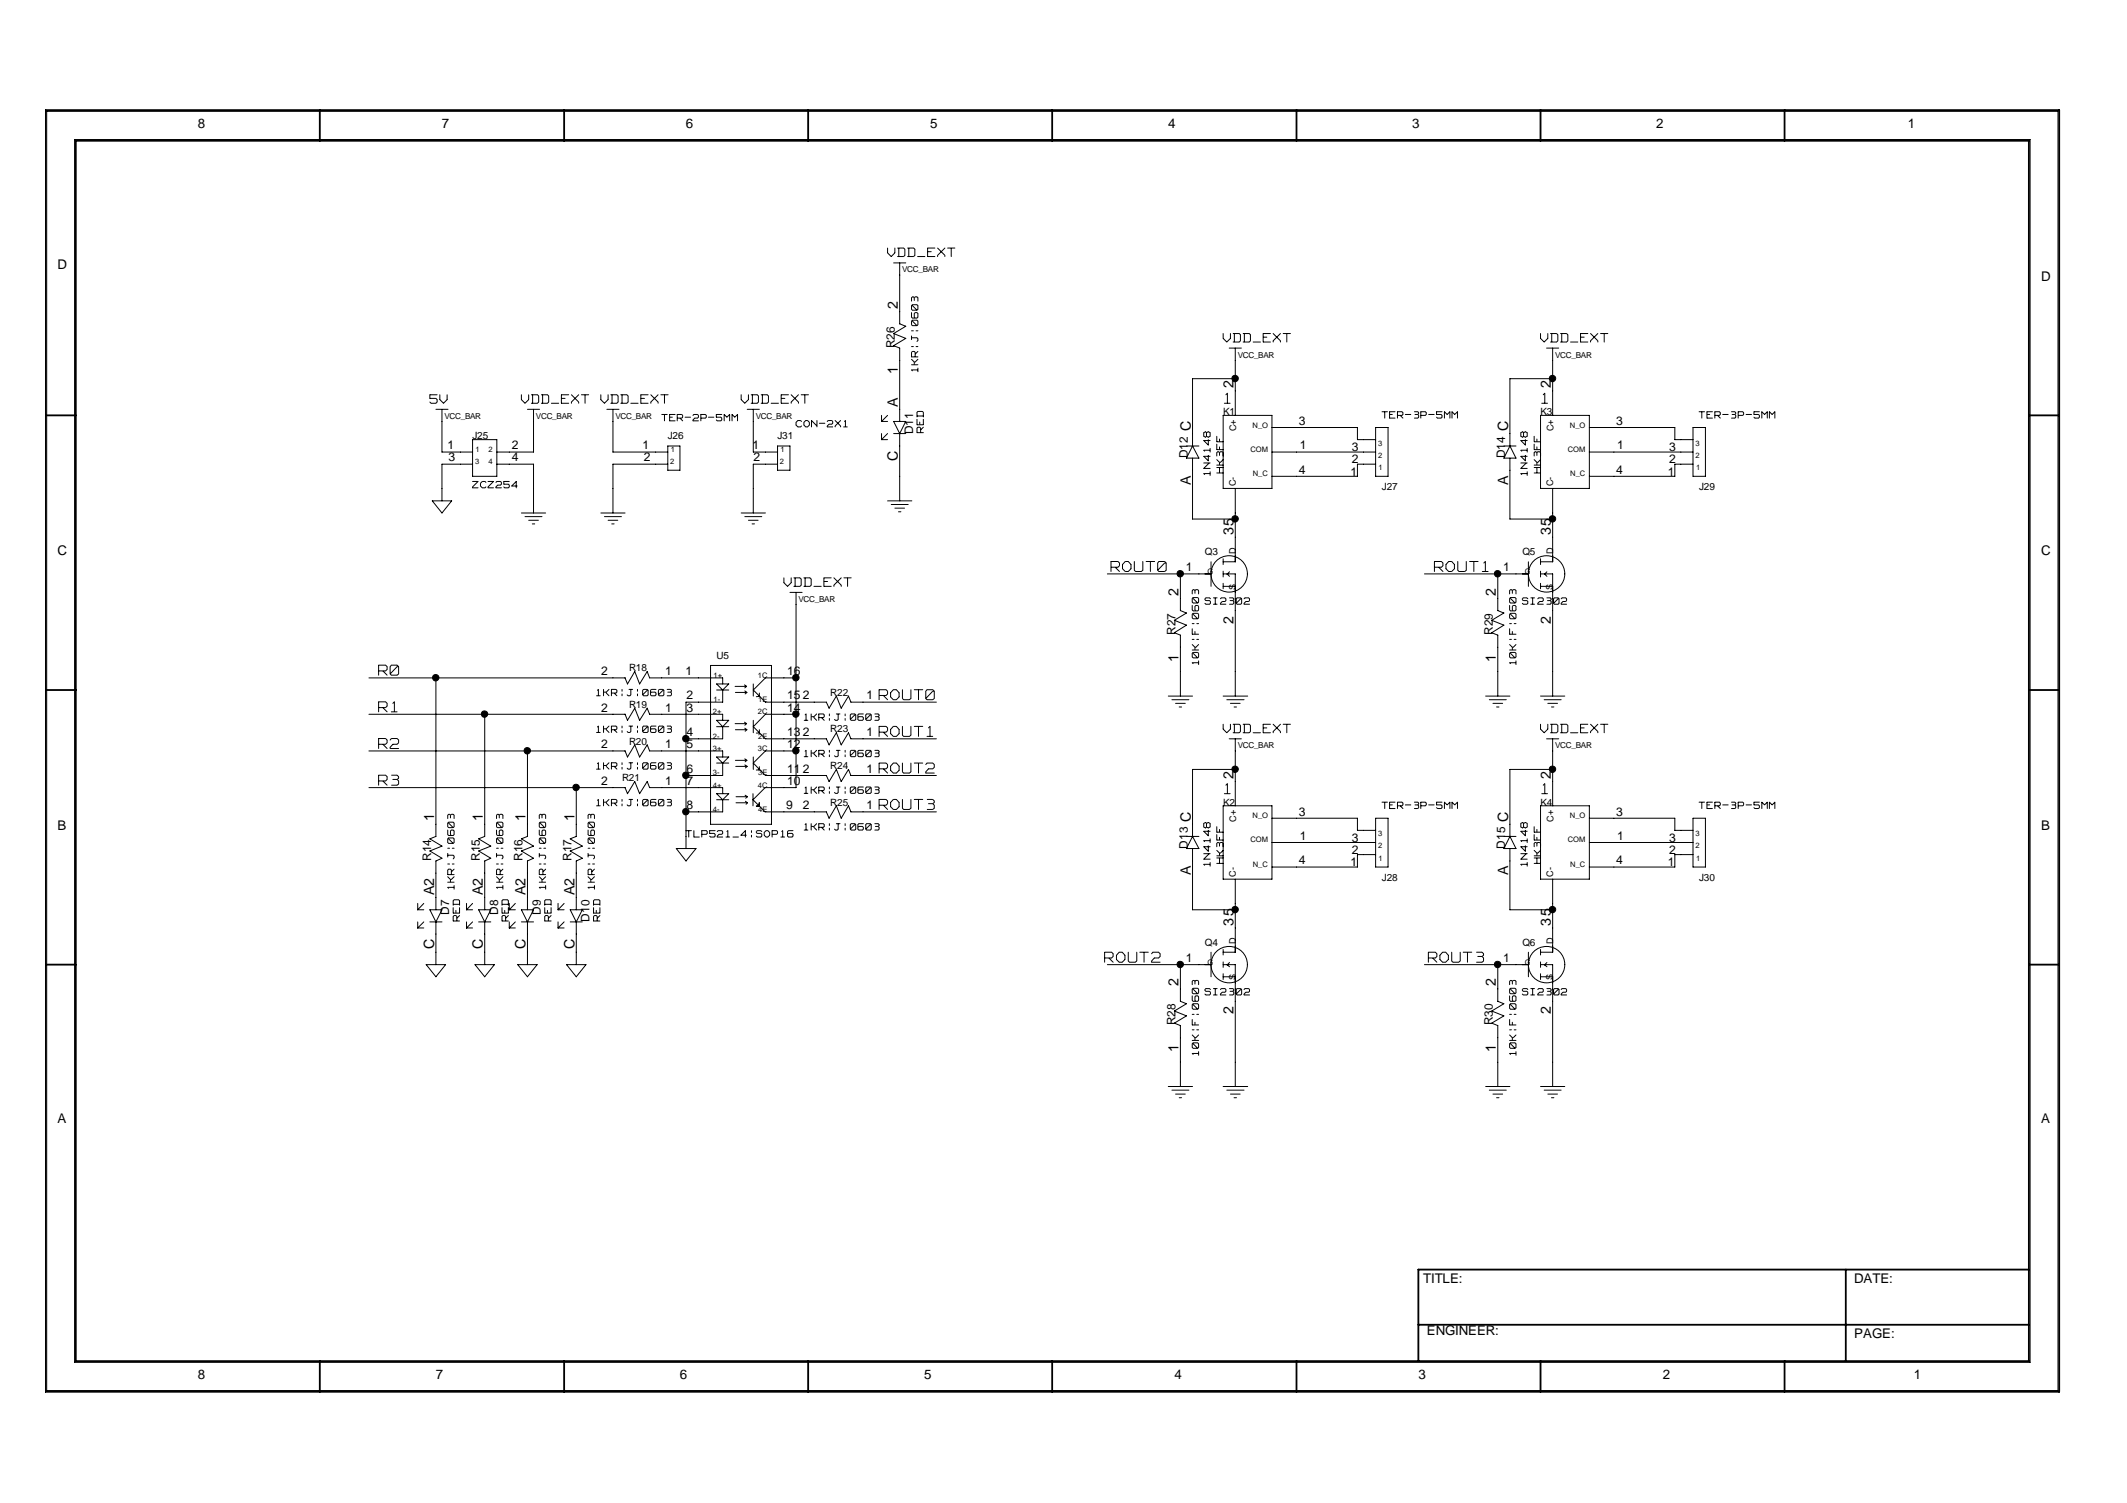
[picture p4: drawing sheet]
<svg xmlns="http://www.w3.org/2000/svg" width="297mm" height="210mm" viewBox="0 0 297 210" stroke-linecap="round" stroke-linejoin="round" font-family="sans-serif">
<defs><g id="words">
<g font-size="2.7" fill="#fff">
<text x="171" y="56.6">1</text>
<text x="215.3" y="56.6">1</text>
<text x="155.2" y="80.1">ROUT0</text>
<text x="200.3" y="80.1">ROUT1</text>
<text x="52.9" y="94.6">R0</text>
<text x="52.9" y="99.7">R1</text>
<text x="122.8" y="98">ROUT0</text>
<text x="52.9" y="104.8">R2</text>
<text x="122.8" y="103.1">ROUT1</text>
<text x="52.9" y="110">R3</text>
<text x="122.8" y="108.3">ROUT2</text>
<text x="122.8" y="113.3">ROUT3</text>
<text x="171" y="111.1">1</text>
<text x="215.3" y="111.1">1</text>
<text x="154.3" y="134.7">ROUT2</text>
<text x="199.5" y="134.7">ROUT3</text>
</g>
<g font-size="2.3" fill="#fff">
<text x="124" y="36">VDD_EXT</text>
<text x="170.8" y="48">VDD_EXT</text>
<text x="215.1" y="48">VDD_EXT</text>
<text x="60" y="56.5">5V</text>
<text x="72.8" y="56.5">VDD_EXT</text>
<text x="83.9" y="56.5">VDD_EXT</text>
<text x="103.5" y="56.5">VDD_EXT</text>
<text x="109.5" y="82.1">VDD_EXT</text>
<text x="170.8" y="102.5">VDD_EXT</text>
<text x="215.1" y="102.5">VDD_EXT</text>
</g>
<g font-size="2">
<text x="125.4" y="43.2" transform="rotate(-90 125.4 43.2)">2</text>
<text x="125.4" y="52.3" transform="rotate(-90 125.4 52.3)">1</text>
<text x="125.4" y="56.8" transform="rotate(-90 125.4 56.8)">A</text>
<text x="172.3" y="54.2" transform="rotate(-90 172.3 54.2)">2</text>
<text x="216.6" y="54.2" transform="rotate(-90 216.6 54.2)">2</text>
<text x="125.4" y="64.4" transform="rotate(-90 125.4 64.4)">C</text>
<text x="166.3" y="60.2" transform="rotate(-90 166.3 60.2)">C</text>
<text x="210.6" y="60.2" transform="rotate(-90 210.6 60.2)">C</text>
<text x="166.3" y="67.7" transform="rotate(-90 166.3 67.7)">A</text>
<text x="210.6" y="67.7" transform="rotate(-90 210.6 67.7)">A</text>
<text x="172.3" y="74.7" transform="rotate(-90 172.3 74.7)">35</text>
<text x="216.6" y="74.7" transform="rotate(-90 216.6 74.7)">35</text>
<text x="164.6" y="83.2" transform="rotate(-90 164.6 83.2)">2</text>
<text x="208.9" y="83.2" transform="rotate(-90 208.9 83.2)">2</text>
<text x="172.3" y="87.1" transform="rotate(-90 172.3 87.1)">2</text>
<text x="216.6" y="87.1" transform="rotate(-90 216.6 87.1)">2</text>
<text x="164.6" y="92.4" transform="rotate(-90 164.6 92.4)">1</text>
<text x="208.9" y="92.4" transform="rotate(-90 208.9 92.4)">1</text>
<text x="172.3" y="108.8" transform="rotate(-90 172.3 108.8)">2</text>
<text x="216.6" y="108.8" transform="rotate(-90 216.6 108.8)">2</text>
<text x="60.6" y="114.7" transform="rotate(-90 60.6 114.7)">1</text>
<text x="67.4" y="114.7" transform="rotate(-90 67.4 114.7)">1</text>
<text x="73.4" y="114.7" transform="rotate(-90 73.4 114.7)">1</text>
<text x="80.2" y="114.7" transform="rotate(-90 80.2 114.7)">1</text>
<text x="166.3" y="114.8" transform="rotate(-90 166.3 114.8)">C</text>
<text x="210.6" y="114.8" transform="rotate(-90 210.6 114.8)">C</text>
<text x="60.6" y="125" transform="rotate(-90 60.6 125)">A2</text>
<text x="67.4" y="125" transform="rotate(-90 67.4 125)">A2</text>
<text x="73.4" y="125" transform="rotate(-90 73.4 125)">A2</text>
<text x="80.2" y="125" transform="rotate(-90 80.2 125)">A2</text>
<text x="166.3" y="122.2" transform="rotate(-90 166.3 122.2)">A</text>
<text x="210.6" y="122.2" transform="rotate(-90 210.6 122.2)">A</text>
<text x="172.3" y="129.3" transform="rotate(-90 172.3 129.3)">35</text>
<text x="216.6" y="129.3" transform="rotate(-90 216.6 129.3)">35</text>
<text x="60.6" y="132.6" transform="rotate(-90 60.6 132.6)">C</text>
<text x="67.4" y="132.6" transform="rotate(-90 67.4 132.6)">C</text>
<text x="73.4" y="132.6" transform="rotate(-90 73.4 132.6)">C</text>
<text x="80.2" y="132.6" transform="rotate(-90 80.2 132.6)">C</text>
<text x="164.6" y="137.8" transform="rotate(-90 164.6 137.8)">2</text>
<text x="208.9" y="137.8" transform="rotate(-90 208.9 137.8)">2</text>
<text x="172.3" y="141.6" transform="rotate(-90 172.3 141.6)">2</text>
<text x="216.6" y="141.6" transform="rotate(-90 216.6 141.6)">2</text>
<text x="164.6" y="146.9" transform="rotate(-90 164.6 146.9)">1</text>
<text x="208.9" y="146.9" transform="rotate(-90 208.9 146.9)">1</text>
</g>
<g font-size="2" fill="#fff">
<text x="128.5" y="51.9" transform="rotate(-90 128.5 51.9)">1KR|J|0603</text>
<text x="129.3" y="60.4" transform="rotate(-90 129.3 60.4)">RED</text>
<text x="169.3" y="66.4" transform="rotate(-90 169.3 66.4)">1N4148</text>
<text x="171.2" y="66.1" transform="rotate(-90 171.2 66.1)">HK3FF</text>
<text x="213.6" y="66.4" transform="rotate(-90 213.6 66.4)">1N4148</text>
<text x="215.5" y="66.1" transform="rotate(-90 215.5 66.1)">HK3FF</text>
<text x="167.7" y="92.8" transform="rotate(-90 167.7 92.8)">10K|F|0603</text>
<text x="212" y="92.8" transform="rotate(-90 212 92.8)">10K|F|0603</text>
<text x="63.8" y="124.2" transform="rotate(-90 63.8 124.2)">1KR|J|0603</text>
<text x="70.6" y="124.2" transform="rotate(-90 70.6 124.2)">1KR|J|0603</text>
<text x="76.5" y="124.2" transform="rotate(-90 76.5 124.2)">1KR|J|0603</text>
<text x="83.4" y="124.2" transform="rotate(-90 83.4 124.2)">1KR|J|0603</text>
<text x="169.3" y="121" transform="rotate(-90 169.3 121)">1N4148</text>
<text x="171.2" y="120.6" transform="rotate(-90 171.2 120.6)">HK3FF</text>
<text x="213.6" y="121" transform="rotate(-90 213.6 121)">1N4148</text>
<text x="215.5" y="120.6" transform="rotate(-90 215.5 120.6)">HK3FF</text>
<text x="64.5" y="128.6" transform="rotate(-90 64.5 128.6)">RED</text>
<text x="71.3" y="128.6" transform="rotate(-90 71.3 128.6)">RED</text>
<text x="77.3" y="128.6" transform="rotate(-90 77.3 128.6)">RED</text>
<text x="84.1" y="128.6" transform="rotate(-90 84.1 128.6)">RED</text>
<text x="167.7" y="147.4" transform="rotate(-90 167.7 147.4)">10K|F|0603</text>
<text x="212" y="147.4" transform="rotate(-90 212 147.4)">10K|F|0603</text>
</g>
<g font-size="1.9">
<text x="27.6" y="17.9">8</text>
<text x="61.7" y="17.9">7</text>
<text x="95.8" y="17.9">6</text>
<text x="129.9" y="17.9">5</text>
<text x="163.2" y="17.9">4</text>
<text x="197.2" y="17.9">3</text>
<text x="231.3" y="17.9">2</text>
<text x="266.4" y="17.9">1</text>
<text x="8" y="37.5">D</text>
<text x="285" y="39.2">D</text>
<text x="8" y="77.6">C</text>
<text x="285" y="77.6">C</text>
<text x="8" y="115.9">B</text>
<text x="285" y="115.9">B</text>
<text x="8" y="156.8">A</text>
<text x="285" y="156.8">A</text>
<text x="198.8" y="179.2">TITLE:</text>
<text x="259" y="179.2">DATE:</text>
<text x="199.3" y="186.5">ENGINEER:</text>
<text x="259" y="186.8">PAGE:</text>
<text x="27.6" y="192.6">8</text>
<text x="60.9" y="192.6">7</text>
<text x="95" y="192.6">6</text>
<text x="129.1" y="192.6">5</text>
<text x="164" y="192.6">4</text>
<text x="198.1" y="192.6">3</text>
<text x="232.2" y="192.6">2</text>
<text x="267.3" y="192.6">1</text>
</g>
<g font-size="1.7">
<text x="125" y="48.6" transform="rotate(-90 125 48.6)">R26</text>
<text x="181.4" y="59.3">3</text>
<text x="225.7" y="59.3">3</text>
<text x="62.5" y="62.8">1</text>
<text x="62.7" y="64.4">3</text>
<text x="71.5" y="64.4">4</text>
<text x="71.5" y="62.8">2</text>
<text x="89.7" y="62.8">1</text>
<text x="89.9" y="64.4">2</text>
<text x="105.1" y="62.8">1</text>
<text x="105.2" y="64.4">2</text>
<text x="127.5" y="60.6" transform="rotate(-90 127.5 60.6)">D11</text>
<text x="165.9" y="64" transform="rotate(-90 165.9 64)">D12</text>
<text x="181.5" y="62.8">1</text>
<text x="188.8" y="63">3</text>
<text x="188.8" y="64.7">2</text>
<text x="210.2" y="64" transform="rotate(-90 210.2 64)">D14</text>
<text x="225.8" y="62.8">1</text>
<text x="233.1" y="63">3</text>
<text x="233.1" y="64.7">2</text>
<text x="181.4" y="66.1">4</text>
<text x="188.6" y="66.4">1</text>
<text x="225.7" y="66.1">4</text>
<text x="232.9" y="66.4">1</text>
<text x="165.6" y="79.8">1</text>
<text x="209.9" y="79.8">1</text>
<text x="164.2" y="88.7" transform="rotate(-90 164.2 88.7)">R27</text>
<text x="208.5" y="88.7" transform="rotate(-90 208.5 88.7)">R29</text>
<text x="83.9" y="94.2">2</text>
<text x="92.9" y="94.2">1</text>
<text x="95.7" y="94.2">1</text>
<text x="109.9" y="94.2">16</text>
<text x="83.9" y="99.4">2</text>
<text x="92.9" y="99.4">1</text>
<text x="95.9" y="99.4">3</text>
<text x="95.9" y="97.7">2</text>
<text x="109.9" y="99.4">14</text>
<text x="109.9" y="97.7">152</text>
<text x="121" y="97.7">1</text>
<text x="83.9" y="104.5">2</text>
<text x="92.9" y="104.5">1</text>
<text x="95.9" y="107.9">6</text>
<text x="95.9" y="104.5">5</text>
<text x="95.9" y="102.8">4</text>
<text x="109.9" y="107.9">112</text>
<text x="109.9" y="104.5">12</text>
<text x="109.9" y="102.8">132</text>
<text x="121" y="107.9">1</text>
<text x="121" y="102.8">1</text>
<text x="83.9" y="109.6">2</text>
<text x="92.9" y="109.6">1</text>
<text x="95.9" y="113">8</text>
<text x="95.9" y="109.6">7</text>
<text x="109.8" y="113">9</text>
<text x="109.9" y="109.6">10</text>
<text x="112.1" y="113">2</text>
<text x="121" y="113">1</text>
<text x="181.4" y="113.9">3</text>
<text x="225.7" y="113.9">3</text>
<text x="165.9" y="118.5" transform="rotate(-90 165.9 118.5)">D13</text>
<text x="181.5" y="117.3">1</text>
<text x="188.8" y="117.6">3</text>
<text x="188.8" y="119.3">2</text>
<text x="210.2" y="118.5" transform="rotate(-90 210.2 118.5)">D15</text>
<text x="225.8" y="117.3">1</text>
<text x="233.1" y="117.6">3</text>
<text x="233.1" y="119.3">2</text>
<text x="60.2" y="120.2" transform="rotate(-90 60.2 120.2)">R14</text>
<text x="67" y="120.2" transform="rotate(-90 67 120.2)">R15</text>
<text x="73" y="120.2" transform="rotate(-90 73 120.2)">R16</text>
<text x="79.8" y="120.2" transform="rotate(-90 79.8 120.2)">R17</text>
<text x="181.4" y="120.7">4</text>
<text x="188.6" y="121">1</text>
<text x="225.7" y="120.7">4</text>
<text x="232.9" y="121">1</text>
<text x="62.7" y="127.8" transform="rotate(-90 62.7 127.8)">D7</text>
<text x="69.6" y="127.8" transform="rotate(-90 69.6 127.8)">D8</text>
<text x="75.5" y="127.8" transform="rotate(-90 75.5 127.8)">D9</text>
<text x="82.3" y="128.7" transform="rotate(-90 82.3 128.7)">D10</text>
<text x="165.6" y="134.3">1</text>
<text x="209.9" y="134.3">1</text>
<text x="164.2" y="143.2" transform="rotate(-90 164.2 143.2)">R28</text>
<text x="208.5" y="143.2" transform="rotate(-90 208.5 143.2)">R30</text>
</g>
<g font-size="1.7" fill="#fff">
<text x="92.4" y="58.9">TER-2P-5MM</text>
<text x="111.2" y="59.8">CON-2X1</text>
<text x="193" y="58.6">TER-3P-5MM</text>
<text x="237.3" y="58.6">TER-3P-5MM</text>
<text x="66" y="68.3">ZCZ254</text>
<text x="168.3" y="84.6">SI2302</text>
<text x="212.6" y="84.6">SI2302</text>
<text x="83.3" y="97.3">1KR|J|0603</text>
<text x="112.3" y="100.8">1KR|J|0603</text>
<text x="83.3" y="102.5">1KR|J|0603</text>
<text x="83.3" y="107.6">1KR|J|0603</text>
<text x="112.3" y="105.8">1KR|J|0603</text>
<text x="83.3" y="112.7">1KR|J|0603</text>
<text x="112.3" y="111">1KR|J|0603</text>
<text x="193" y="113.1">TER-3P-5MM</text>
<text x="237.3" y="113.1">TER-3P-5MM</text>
<text x="95.8" y="117.1">TLP521_4|SOP16</text>
<text x="112.3" y="116.1">1KR|J|0603</text>
<text x="168.3" y="139.1">SI2302</text>
<text x="212.6" y="139.1">SI2302</text>
</g>
<g font-size="1.4">
<text x="170.8" y="58">K1</text>
<text x="215.1" y="58">K3</text>
<text x="66" y="61.4">J25</text>
<text x="93.3" y="61.4">J26</text>
<text x="108.6" y="61.4">J31</text>
<text x="193" y="68.4">J27</text>
<text x="237.3" y="68.4">J29</text>
<text x="168.3" y="77.6">Q3</text>
<text x="212.6" y="77.6">Q5</text>
<text x="87.8" y="93.7">R18</text>
<text x="100.1" y="92">U5</text>
<text x="87.8" y="98.9">R19</text>
<text x="116" y="97.2">R22</text>
<text x="87.8" y="104">R20</text>
<text x="116" y="107.4">R24</text>
<text x="116" y="102.3">R23</text>
<text x="86.9" y="109.1">R21</text>
<text x="116" y="112.5">R25</text>
<text x="170.8" y="112.5">K2</text>
<text x="215.1" y="112.5">K4</text>
<text x="193" y="123">J28</text>
<text x="237.3" y="123">J30</text>
<text x="168.3" y="132.1">Q4</text>
<text x="212.6" y="132.1">Q6</text>
</g>
<g font-size="1.3">
<text x="172.6" y="60.2" transform="rotate(-90 172.6 60.2)">C+</text>
<text x="217" y="60.2" transform="rotate(-90 217 60.2)">C+</text>
<text x="172.6" y="67.9" transform="rotate(-90 172.6 67.9)">C-</text>
<text x="216.9" y="67.9" transform="rotate(-90 216.9 67.9)">C-</text>
<text x="172.6" y="77.4" transform="rotate(-90 172.6 77.4)">D</text>
<text x="216.9" y="77.4" transform="rotate(-90 216.9 77.4)">D</text>
<text x="172.6" y="82.4" transform="rotate(-90 172.6 82.4)">S</text>
<text x="216.9" y="82.4" transform="rotate(-90 216.9 82.4)">S</text>
<text x="172.6" y="114.7" transform="rotate(-90 172.6 114.7)">C+</text>
<text x="217" y="114.7" transform="rotate(-90 217 114.7)">C+</text>
<text x="172.6" y="122.4" transform="rotate(-90 172.6 122.4)">C-</text>
<text x="216.9" y="122.4" transform="rotate(-90 216.9 122.4)">C-</text>
<text x="172.6" y="131.9" transform="rotate(-90 172.6 131.9)">D</text>
<text x="216.9" y="131.9" transform="rotate(-90 216.9 131.9)">D</text>
<text x="172.6" y="136.9" transform="rotate(-90 172.6 136.9)">S</text>
<text x="216.9" y="136.9" transform="rotate(-90 216.9 136.9)">S</text>
</g>
<g font-size="1.1">
<text x="126" y="38">VCC_BAR</text>
<text x="172.8" y="50">VCC_BAR</text>
<text x="217.2" y="50">VCC_BAR</text>
<text x="62.1" y="58.5">VCC_BAR</text>
<text x="74.8" y="58.5">VCC_BAR</text>
<text x="85.9" y="58.5">VCC_BAR</text>
<text x="105.5" y="58.5">VCC_BAR</text>
<text x="174.9" y="59.7">N_O</text>
<text x="219.2" y="59.7">N_O</text>
<text x="66.3" y="64.8">3</text>
<text x="66.4" y="63.1">1</text>
<text x="68.2" y="64.8">4</text>
<text x="68.2" y="63.1">2</text>
<text x="93.6" y="64.8">2</text>
<text x="93.7" y="63.1">1</text>
<text x="108.9" y="64.8">2</text>
<text x="109" y="63.1">1</text>
<text x="174.6" y="63.1">COM</text>
<text x="192.4" y="62.2">3</text>
<text x="192.4" y="63.9">2</text>
<text x="192.5" y="65.6">1</text>
<text x="218.9" y="63.1">COM</text>
<text x="236.8" y="62.2">3</text>
<text x="236.8" y="63.9">2</text>
<text x="236.9" y="65.6">1</text>
<text x="175" y="66.5">N_C</text>
<text x="219.3" y="66.5">N_C</text>
<text x="168.6" y="80.2">G</text>
<text x="212.9" y="80.2">G</text>
<text x="111.5" y="84">VCC_BAR</text>
<text x="99.7" y="94.7">1+</text>
<text x="105.8" y="94.7">1C</text>
<text x="99.6" y="99.8">2+</text>
<text x="99.7" y="98.1">1-</text>
<text x="105.8" y="99.8">2C</text>
<text x="105.9" y="98.1">1E</text>
<text x="99.6" y="104.9">3+</text>
<text x="99.6" y="103.2">2-</text>
<text x="105.8" y="104.9">3C</text>
<text x="105.9" y="103.2">2E</text>
<text x="172.8" y="104.5">VCC_BAR</text>
<text x="217.2" y="104.5">VCC_BAR</text>
<text x="99.6" y="113.4">4-</text>
<text x="99.6" y="110">4+</text>
<text x="99.6" y="108.3">3-</text>
<text x="105.8" y="110">4C</text>
<text x="105.9" y="113.4">4E</text>
<text x="105.9" y="108.3">3E</text>
<text x="174.6" y="117.7">COM</text>
<text x="174.9" y="114.3">N_O</text>
<text x="192.4" y="116.8">3</text>
<text x="192.4" y="118.5">2</text>
<text x="218.9" y="117.7">COM</text>
<text x="219.2" y="114.3">N_O</text>
<text x="236.8" y="116.8">3</text>
<text x="236.8" y="118.5">2</text>
<text x="175" y="121.1">N_C</text>
<text x="192.5" y="120.2">1</text>
<text x="219.3" y="121.1">N_C</text>
<text x="236.9" y="120.2">1</text>
<text x="168.6" y="134.7">G</text>
<text x="212.9" y="134.7">G</text>
</g>
</g></defs>
<g fill="none" stroke="#000" stroke-width=".25">
<path d="M6.3 15.4h281.3v179h-281.3zM10.6 19.7h272.7v170.4h-272.7zM44.7 15.4v4.3M78.8 15.4v4.3M112.9 15.4v4.3M146.9 15.4v4.3M181.1 15.4v4.3M215.1 15.4v4.3M249.2 15.4v4.3M6.3 58h4.3M283.3 58h4.3M6.3 96.4h4.3"/>
<path d="M283.3 96.4h4.3M6.3 134.7h4.3M283.3 134.7h4.3M257.8 177.3v12.8M283.3 177.3h-85.2v12.8M44.7 190.1v4.3M78.8 190.1v4.3M112.9 190.1v4.3M146.9 190.1v4.3M181.1 190.1v4.3M198.1 185h85.2M215.1 190.1v4.3"/>
<path d="M249.2 190.1v4.3"/>
</g>
<g fill="none" stroke="#000" stroke-width=".14">
<path d="M6.5 15.6h280.9v178.6h-280.9zM10.4 19.5h273.1v170.8h-273.1zM124 34.6v.7M124 35.3l.4 .5M124.8 36.7h1.7M125 34.6v.7M125 35.3l-.5 .5M125.3 34.6h.9M125.3 35.8h.9M125.5 34.7v1.1M125.6 36.7v8.5l.9 .4-1.7 1 1.7 .7-1.7 1 .8 .3v10.3M126.2 34.6l.2 .2"/>
<path d="M126.4 35.7l-.2 .1M126.4 34.9v.7M126.7 34.6h.9M126.7 35.8h.9M126.9 34.7v1.1M127.6 34.6l.2 .2M127.8 35.7l-.2 .1M127.8 34.9v.7M128.1 35.8h1.1M129.5 34.6h1.1M129.5 34.7v1.1M129.6 35.2h.4"/>
<path d="M129.6 35.8h1M130.9 35.7v.1M130.9 34.6l1 1M132 35.7v.1M132 34.6l-1.1 1.1M132.3 34.6h1M132.8 34.7v1.1M60 56.1l.2 .2M60 55.1v.5M60.1 55.1h.9M60.1 55.6h.7M60.2 56.3h.6"/>
<path d="M60.9 55.6l.1 .2M60.9 57.2h1.7M61 56.1l-.1 .2M61 55.9v.2M61.4 55.8l.5 .5M61.4 55.1v.7M61.7 57.2v5.9h4.3M62.4 55.1v.7M62.4 55.8l-.5 .5M72.8 55.8l.5 .5M72.8 55.1v.7M73.7 57.2h1.7"/>
<path d="M73.8 55.1v.7M73.8 55.8l-.5 .5M74.2 55.1h.8M74.2 56.3h.8M74.4 55.2v1.1M74.5 57.2v5.9h-5.1M75.1 55.1l.1 .2M75.2 56.1l-.1 .2M75.2 55.3v.8M75.6 55.1h.8M75.6 56.3h.8M75.8 55.2v1.1"/>
<path d="M76.5 55.1l.1 .2M76.6 56.1l-.1 .2M76.6 55.3v.8M77 56.3h1M78.4 55.1h1M78.4 55.2v1.1M78.4 55.6h.5M78.4 56.3h1M79.8 56.2v.1M79.8 55.1l1 1M80.8 56.1v.2M80.8 55.1l-1 1"/>
<path d="M81.2 55.1h1M81.7 55.2v1.1M83.9 55.8l.5 .5M83.9 55.1v.7M84.8 57.2h1.6M84.9 55.1v.7M84.9 55.8l-.5 .5M85.3 55.1h.8M85.3 56.3h.8M85.5 55.2v1.1M85.6 57.2v5.9h7.7M86.1 55.1l.2 .2"/>
<path d="M86.3 56.1l-.2 .2M86.3 55.3v.8M86.7 55.1h.8M86.7 56.3h.8M86.9 55.2v1.1M87.5 55.1l.2 .2M87.7 56.1l-.2 .2M87.7 55.3v.8M88.1 56.3h1M89.5 55.1h1M89.5 55.2v1.1M89.5 55.6h.5"/>
<path d="M89.5 56.3h1M90.9 56.2v.1M90.9 55.1l1 1M91.9 56.1v.2M91.9 55.1l-1 1M92.3 55.1h1M92.4 57.9h.8M92.8 55.2v1.1M92.8 57.9v.9M93.5 57.9h.8M93.5 57.9v.9M93.6 58.3h.3"/>
<path d="M93.6 58.8h.7M94.6 57.9h.6M94.6 57.9v.9M94.6 58.4h.6M95 58.4l.3 .4M95.2 57.9l.1 .1M95.3 58.3l-.1 .1M95.3 58.1v.1M95.7 58.3h.7M96.8 58.7v.1M96.8 58.8h.7M96.9 57.9l-.1 .1"/>
<path d="M96.9 57.9h.5M97 58.4l-.2 .2M97.1 58.4h.3M97.4 57.9l.1 .1M97.5 58.1v.1M97.5 58.3l-.1 .1M97.9 57.9h.6M97.9 57.9v.9M97.9 58.4h.6M98.5 57.9l.1 .1M98.6 58.3l-.1 .1M98.6 58.1v.1"/>
<path d="M98.9 58.3h.8M100 58.6l.2 .2M100 57.9v.4M100.1 57.9h.7M100.1 58.3h.5M100.2 58.8h.4M100.7 58.3l.1 .1M100.8 58.6l-.1 .2M100.8 58.4v.2M101.1 57.9l.4 .3M101.1 57.9v.9M101.9 57.9v.9"/>
<path d="M101.9 57.9l-.4 .4M102.2 57.9l.4 .3M102.2 57.9v.9M103 57.9v.9M103 57.9l-.4 .4M103.5 55.8l.5 .5M103.5 55.1v.7M104.4 57.2h1.6M104.5 55.8l-.5 .5M104.5 55.1v.7M104.9 55.1h.8M104.9 56.3h.8"/>
<path d="M105.1 55.2v1.1M105.2 57.2v5.9h3.4M105.7 55.1l.2 .2M105.9 56.1l-.2 .2M105.9 55.3v.8M106.3 55.1h.8M106.3 56.3h.8M106.5 55.2v1.1M107.1 55.1l.2 .2M107.3 56.1l-.2 .2M107.3 55.3v.8M107.7 56.3h1"/>
<path d="M109.1 55.1h1M109.1 55.2v1.1M109.1 55.6h.5M109.1 56.3h1M110.5 56.2v.1M110.5 55.1l1 1M111.2 59v.3M111.2 59.4l.2 .2M111.4 58.7l-.2 .3M111.5 58.7h.3M111.5 59.6h.3M111.5 56.1v.2"/>
<path d="M111.5 55.1l-1 1M111.8 58.7l.1 .2M111.9 55.1h1M111.9 59.5l-.1 .1M112.3 59v.3M112.3 59.4l.2 .2M112.4 55.2v1.1M112.5 58.7l-.2 .3M112.6 58.7h.1M112.6 59.6h.1M112.8 58.7l.2 .3M113 59v.3"/>
<path d="M113 59.4l-.2 .2M113.3 58.7l.7 .8M113.3 58.8v.8M114.1 58.7v.9M114.4 59.1h.8M115.5 59.5v.1M115.6 59.6h.7M115.7 58.7l-.2 .2M115.7 58.7h.4M115.8 59.2l-.3 .3M115.8 59.2h.3M116.2 58.7l.1 .2"/>
<path d="M116.3 58.9v.2M116.3 59.1l-.1 .1M116.6 59.5v.1M116.6 58.7l.7 .8M117.4 59.5v.1M117.4 58.7l-.8 .8M117.8 59.6h.5M118.1 58.7l-.2 .2M118.1 58.8v.8M123.1 58.9h.9M123.1 58v.9M124 58l-.9 .9"/>
<path d="M124.8 58.9h1.7l-.9 1.7zM127.3 45.4l.1 .1M127.3 43.2l.1 .1M127.3 44.3l.1 .1M127.3 46.2h.3M127.3 48.4h.3M127.3 51.7l.1 .1M127.3 41.6v.5M127.3 42.7v.5M127.3 43.7v.6M127.3 44.9v.4M127.3 46.9v.5"/>
<path d="M127.3 49.2v.6M127.3 50.9h.9M127.3 50.2l.4 .4M127.3 47.2h.7M127.3 49.8h.9M127.3 51.7h.8M127.4 41.5l-.1 .1M127.4 42.6v.1M127.4 44.8h.1M127.4 42.6l-.1 .1M127.4 44.7l-.1 .1M127.4 49.1l-.1 .1"/>
<path d="M127.5 44.9l.5 .5M127.5 41.5h.1M127.5 49.1h.1M127.5 42.7l.5 .6M127.5 42.6h.5M127.5 43.3h.5M127.5 44.4h.5M127.5 44.7h.5M127.5 45.5h.5M127.6 41.5l.1 .1M127.7 41.6v.4M127.7 43.8v.5"/>
<path d="M127.7 50.6v.3M127.7 44.3l.1 .1M127.7 49.1l.1 .1M127.7 50.6h.1M127.8 41.5h-.1M127.8 43.7l-.1 .1M127.8 49.2v.6M127.8 41.5h.2M127.8 43.7h.2M127.9 46.2h.3M127.9 48.4h.3M128.1 41.5l.1 .1"/>
<path d="M128.1 42.6l.1 .1M128.1 43.7l.1 .1M128.1 44.7l.1 .1M128.1 47.2l.1 .1M128.1 57.6v.6M128.1 58.6v.7M128.1 59.8v.6M128.1 58.1h.8M128.1 59.3h.8M128.2 59.7l-.1 .1M128.2 57.5l-.1 .1M128.2 43.2l-.1 .1"/>
<path d="M128.2 44.3l-.1 .1M128.2 45.4l-.1 .1M128.2 41.6v.5M128.2 42.7v.5M128.2 43.8v.5M128.2 44.9v.4M128.2 47.3v.2M128.2 51.4v.5M128.2 47.6l-.1 .1M128.2 49.1l-.4 .3M128.2 50.2l-.4 .3M128.2 59.7h.2"/>
<path d="M128.2 57.5h.6M128.4 58.9v.4M128.4 59.7l.2 .1M128.6 59.8v.6M128.8 57.5l.1 .1M128.9 57.6v.6M128.9 58.6v.7M128.9 59.7l-.3 .3M170.8 58h6.8v10.2h-6.8zM170.8 46.6v.6M170.8 47.3l.5 .4M171 56.3h.8"/>
<path d="M171.4 54.9l-.2 .2M171.4 55v1.3M171.7 48.6h1.7M171.8 46.6v.6M171.8 47.3l-.5 .5M172.2 46.6h.8M172.2 47.8h.8M172.4 46.6v1.1M172.5 48.6v9.4M172.5 52.9h-6v9.4M173.1 46.6l.1 .2M173.2 47.6l-.1 .2"/>
<path d="M173.2 46.8v.8M173.6 46.6h.8M173.6 47.8h.8M173.8 46.6v1.1M174.5 46.6l.1 .2M174.6 47.6l-.1 .2M174.6 46.8v.8M175 47.8h1M176.4 46.6v1.2M176.4 46.6h1M176.4 47.1h.5M176.4 47.8h1"/>
<path d="M177.6 59.7h12v1.7h2.5M177.8 47.6v.2M177.8 46.6l1 1M178.8 47.6v.2M178.8 46.6l-1 1M179.2 46.6h1M179.7 46.6v1.2M192.1 59.7h1.7v6.8h-1.7zM193 57.5h.8M193.4 57.5v.9M194.1 57.5h.7M194.1 57.5v.9"/>
<path d="M194.1 57.9h.3M194.1 58.4h.7M195.2 57.5h.5M195.2 57.5v.9M195.2 58h.5M195.6 58.1l.3 .3M195.8 57.5l.1 .1M195.9 57.9l-.1 .1M195.9 57.7v.1M196.3 57.9h.7M197.5 58.4h.5M197.5 57.5h.5"/>
<path d="M197.6 57.9h.4M198 57.5l.1 .1M198 57.9l.1 .1M198.1 57.7h.1M198.1 58.1v.1M198.1 58.3l-.1 .1M198.1 57.8l-.1 .1M198.4 57.5h.6M198.4 57.5v.9M198.5 58h.5M199.1 57.5l.1 .1M199.2 57.9l-.1 .1"/>
<path d="M199.2 57.7v.1M199.5 57.9h.8M200.6 58.3l.1 .1M200.6 57.5v.4M200.7 57.9h.5M200.7 57.5h.7M200.8 58.4h.4M201.3 57.9l.1 .1M201.4 58.3l-.1 .1M201.4 58.1v.1M201.7 57.5l.4 .3M201.7 57.5v.9"/>
<path d="M202.5 57.5v.9M202.5 57.5l-.4 .4M202.8 57.5l.3 .3M202.8 57.5v.9M203.5 57.5v.9M203.5 57.5l-.3 .4M215.1 58h6.9v10.2h-6.9zM215.1 46.6v.6M215.1 47.3l.5 .4M215.3 56.3h.8M215.7 54.9l-.2 .2M215.7 55v1.3"/>
<path d="M216 48.6h1.7M216.2 46.6v.6M216.2 47.3l-.6 .5M216.5 46.6h.8M216.5 47.8h.8M216.7 46.6v1.1M216.8 48.6v9.4M216.8 52.9h-5.9v9.4M217.4 46.6l.2 .2M217.6 47.6l-.2 .2M217.6 46.8v.8M217.9 46.6h.8"/>
<path d="M217.9 47.8h.8M218.1 46.6v1.1M218.8 46.6l.1 .2M218.9 47.6l-.1 .2M218.9 46.8v.8M219.3 47.8h1M220.7 46.6h1M220.7 46.6v1.2M220.8 47.1h.4M220.8 47.8h.9M222 59.7h11.9v1.7h2.5M222.1 47.6v.2"/>
<path d="M222.1 46.6l1 1M223.1 47.6v.2M223.1 46.6l-1 1M223.5 46.6h1M224 46.6v1.2M236.4 59.7h1.8v6.8h-1.8zM237.3 57.5h.7M237.7 57.5v.9M238.4 57.5h.7M238.4 57.5v.9M238.4 57.9h.4M238.4 58.4h.7"/>
<path d="M239.5 57.5h.6M239.5 57.5v.9M239.5 58h.6M239.9 58.1l.3 .3M240.1 57.5l.1 .1M240.2 57.9l-.1 .1M240.2 57.7v.1M240.6 57.9h.7M241.8 58.4h.4M241.8 57.5h.4M241.9 57.9h.3M242.3 57.5l.1 .1"/>
<path d="M242.3 57.9l.1 .1M242.4 57.7h.1M242.4 58.1v.1M242.4 58.3l-.1 .1M242.4 57.8l-.1 .1M242.7 57.5h.6M242.7 57.5v.9M242.8 58h.5M243.4 57.5l.1 .1M243.5 57.9l-.1 .1M243.5 57.7v.1M243.8 57.9h.8"/>
<path d="M244.9 58.3l.2 .1M244.9 57.5v.4M245 57.9h.5M245 57.5h.7M245.1 58.4h.4M245.6 57.9l.1 .1M245.7 58.3l-.1 .1M245.7 58.1v.1M246 57.5l.4 .3M246 57.5v.9M246.8 57.5v.9M246.8 57.5l-.4 .4"/>
<path d="M247.1 57.5l.3 .3M247.1 57.5v.9M247.9 57.5v.9M247.9 57.5l-.4 .4M60.4 69.9h2.7l-1.4 1.7zM66 67.2h.7M66 61.4h3.4v5.1h-3.4zM66 68v.1M66 64.8h-4.3v5.1M66 68.1h.8M66.8 67.2l-.8 .8M67.1 67.5v.3"/>
<path d="M67.1 67.9l.3 .2M67.4 67.2l-.3 .3M67.4 67.2h.3M67.4 68.1h.3M67.7 67.2l.2 .2M67.9 68l-.2 .1M68.2 68v.1M68.2 67.2h.7M68.2 68.1h.7M68.9 67.2l-.7 .8M69.3 68v.1M69.3 68.1h.7"/>
<path d="M69.4 67.2l-.1 .2M69.4 64.8h5.1v6.8M69.4 67.2h.4M69.5 67.7l-.2 .3M69.6 67.7h.2M69.9 67.2l.1 .2M70 67.4v.2M70 67.6l-.1 .1M70.4 68l.1 .1M70.4 67.2v.4M70.4 67.2h.7M70.4 67.6h.6"/>
<path d="M70.5 68.1h.5M71 67.6l.1 .1M71.1 68l-.1 .1M71.1 67.8v.2M71.5 67.9h.7M72.1 67.3v.8M72.1 67.2l-.6 .7M72.8 71.6h3.4M73.3 72.2h2.4M73.8 72.7h1.4M74.3 73.2h.4M83.9 71.6h3.4"/>
<path d="M84.4 72.2h2.4M84.9 72.7h1.4M85.4 73.2h.4M93.3 64.8h-7.7v6.8M93.3 62.3h1.7v3.4h-1.7zM103.5 71.6h3.4M104 72.2h2.4M104.5 72.7h1.4M105 73.2h.4M108.6 62.3h1.7v3.4h-1.7zM108.6 64.8h-3.4v6.8M123.1 61.4h.9"/>
<path d="M123.1 60.6v.8M124 69.9h3.3M124 60.6l-.9 .8M124.5 70.5h2.3M124.8 60.6h1.7M125 71h1.3M125.5 71.5h.3M125.6 60.6v9.3M128.1 60.4h.8M155.2 78.4h.9M155.2 78.5v1.3M155.2 79.2h.9"/>
<path d="M155.8 79.3l.5 .5M156.1 78.4l.2 .2M156.3 79l-.2 .2M156.3 78.7v.3M156.8 79.4l.3 .4M156.8 78.9v.5M157.1 78.4l-.3 .4M157.2 78.4h.3M157.2 79.8h.3M157.6 78.4l.3 .4M157.9 78.9v.5M157.9 79.4l-.3 .4"/>
<path d="M158.4 79.6l.2 .2M158.4 78.4v1.2M158.6 79.8h.7M159.6 79.6l-.2 .2M159.6 78.4v1.2M160.1 78.4h1.1M160.7 78.5v1.3M161.7 79.6l.1 .2M161.7 78.7v.9M161.8 78.4l-.1 .2M161.9 78.4h.7M161.9 79.8h.7"/>
<path d="M162.6 78.7l-.9 .9M162.6 78.6h.2M162.6 78.4l.3 .2M162.9 79.6l-.3 .2M162.9 78.7v.9M165.7 62.3h1.7M166.5 62.3l.9 1.7h-1.7zM166.5 64v8.5h6M168.1 60.4l.3-.1 .1 .1 .2-.1 .3 .1M168.1 60.9l.3 .2 .1-.2 .2 .2 .3-.2M168.1 62.9l.1 .1M168.1 66.1l.1 .2"/>
<path d="M168.1 64.7h.9M168.1 60.5v.4M168.1 61.5l.6 .7M168.1 63.7l.6 .7M168.1 61.5h.9M168.1 62.9h.9M168.1 63.7h.9M168.1 65.4h.9M168.1 66.1h.9M168.5 60.5v.4M168.7 61.4v.7M168.7 63.6v.7"/>
<path d="M168.8 64.7l-.7 .7M169 60.5v.4M169 62.6v.5M169 65.9v.5M169.1 78.5v3.4M169.9 65h.9M169.9 65.3h.9M169.9 66.1h.9M169.9 60.9v.8M169.9 62v.8M169.9 63.3v.4M169.9 64.2l.4 .4"/>
<path d="M170 61.7h.8M170 62.8h.8M170.1 63.1l-.2 .1M170.1 63.1h.1M170.2 63.1l.1 .1M170.3 61.3v.4M170.3 62.4v.4M170.3 63.3v.3M170.3 64.6v.3M170.3 65.3v.7M170.3 64.6h.1M170.4 63.1l-.1 .1"/>
<path d="M170.5 63.1h.1M170.7 63.1l.1 .1M170.8 78v.8M170.8 79.8v.8M170.8 64.2l-.3 .3M171.7 79.9l-.3 .3M172.5 68.2v10.3h-1.7M177.6 63.1h14.5M192.1 64.8h-2.5v1.7h-12M200.3 78.4h1M200.3 78.5v1.3M200.4 79.2h.9"/>
<path d="M201 79.3l.5 .5M201.3 78.4l.2 .2M201.5 79l-.2 .2M201.5 78.7v.3M201.9 79.4l.4 .4M201.9 78.9v.5M202.3 78.4l-.4 .4M202.4 78.4h.3M202.4 79.8h.3M202.7 78.4l.4 .4M203.1 78.9v.5M203.1 79.4l-.4 .4"/>
<path d="M203.6 79.6l.2 .2M203.6 78.4v1.2M203.8 79.8h.7M204.8 79.6l-.2 .2M204.8 78.4v1.2M205.2 78.4h1.2M205.8 78.5v1.3M207 79.8h.8M207.4 78.4l-.2 .2M207.4 78.5v1.3M210 62.3h1.7M210.9 64v8.5h5.9"/>
<path d="M210.9 62.3l.8 1.7h-1.7zM212.4 60.4l.2-.1 .2 .1 .2-.1 .3 .1M212.4 60.9l.2 .2 .2-.2 .2 .2 .3-.2M212.4 62.9l.1 .1M212.4 66.1l.1 .2M212.4 60.5v.4M212.4 61.5l.6 .7M212.4 63.7l.6 .7M212.4 64.7h.9M212.4 61.5h.9M212.4 62.9h.8M212.4 63.7h.9"/>
<path d="M212.4 65.4h.9M212.4 66.1h.8M212.8 60.5v.4M213 61.4v.7M213 63.6v.7M213.1 64.7l-.7 .7M213.3 60.5v.4M213.3 62.6v.5M213.3 65.9v.5M213.4 78.5v3.4M214.2 60.9v.8M214.2 62v.8"/>
<path d="M214.2 63.3v.4M214.2 65h.9M214.2 64.2l.4 .4M214.2 65.3h.9M214.2 66.1h.9M214.3 61.7h.8M214.3 62.8h.8M214.4 63.1l-.2 .1M214.4 63.1h.1M214.5 63.1l.1 .1M214.6 61.3v.4M214.6 62.4v.4"/>
<path d="M214.6 63.3v.3M214.6 64.6v.3M214.6 65.3v.7M214.7 64.6h.1M214.8 63.1l-.1 .1M214.8 63.1h.2M215 63.1l.1 .1M215.1 78v.8M215.1 79.8v.8M215.1 64.2l-.3 .3M216 79.9l-.3 .3M216.8 68.2v10.3h-1.7"/>
<path d="M222 63.1h14.4M236.4 64.8h-2.5v1.7h-11.9M51.5 94.7h35.8l.3 .8 1-1.7 .7 1.7 1.1-1.7 .3 .9h10.2v.8M51.5 99.8h35.8l.3 .8 1-1.7 .7 1.7 1.1-1.7 .3 .9h10.2v.8M52.9 98h.9M52.9 92.9v1.4M52.9 98.1v1.3M52.9 92.9h.9M52.9 98.8h.9M52.9 93.7h.9M53.5 93.7l.6 .6M53.5 98.9l.6 .5"/>
<path d="M53.8 98l.3 .2M53.8 92.9l.3 .2M54.1 98.6l-.3 .2M54.1 93.1v.3M54.1 98.3v.3M54.1 93.5l-.3 .2M54.5 93.1v1M54.5 94.1l.2 .2M54.7 92.9l-.2 .2M54.7 99.4h.8M54.7 94.3h.7M54.7 92.9h.7"/>
<path d="M55.1 98l-.2 .2M55.1 98.1v1.3M55.4 93.1l-.9 1M55.5 93.1h.1M55.5 92.9l.2 .2M55.7 93.1v1M55.7 94.1l-.2 .2M60.9 94.7v22.1l-.9 .4 1.7 1-1.7 .6 1.7 1.1-.8 .3v6.9M67.7 99.8v17l-.9 .4 1.7 1-1.7 .6 1.7 1.1-.8 .3v6.9M83.3 97.2h.5M83.6 96.3l-.2 .1M83.6 96.3v.8"/>
<path d="M84.3 96.3v.9M84.3 96.7h.3M84.7 96.7v.1M84.7 96.8l.3 .4M85 96.3l-.3 .4M85.4 96.3v.9M85.4 96.3h.6M85.4 96.8h.6M85.8 96.8l.3 .4M86 96.3l.1 .1M86.1 96.4v.2M86.1 96.7l-.1 .1"/>
<path d="M86.9 96.3v.2M86.9 96.9v.3M87.6 97l.1 .2M87.8 97.2h.1M87.8 96.3h.5M88.1 97l-.1 .2M88.1 96.3v.7M89 96.3v.2M89 96.9v.3M89.7 97l.2 .2M89.7 96.4v.6M89.9 96.3l-.2 .1"/>
<path d="M89.9 97.2h.4M89.9 96.3h.4M90.3 96.4l-.5 .6M90.4 96.4h.1M90.4 96.3l.1 .1M90.5 97l-.1 .2M90.5 96.4v.6M90.8 97l.2 .2M90.8 96.4v.6M91 96.7h-.1M91 96.3l-.2 .1M91 96.7h.4"/>
<path d="M91 97.2h.4M91 96.3h.6M91.5 96.7l.1 .1M91.6 96.8v.2M91.6 97l-.1 .2M91.9 97l.2 .2M91.9 96.4v.6M92.1 96.3l-.2 .1M92.1 97.2h.4M92.1 96.3h.4M92.5 96.4l-.5 .6M92.6 96.4h.1"/>
<path d="M92.6 96.3l.1 .1M92.7 97l-.1 .2M92.7 96.4v.6M93.2 97.2h.4M93.2 96.3h.4M93.3 96.7h.3M93.6 96.3l.2 .1M93.7 96.7l.1 .1M93.8 97l-.2 .2M93.8 96.4v.1M93.8 96.8v.2M93.8 96.5l-.2 .2"/>
<path d="M99.2 92.9h8.5v22.2h-8.5zM100.1 95.5h1.7l-.9 .9zM100.1 96.4h1.7M100.9 96.4v1.7h-5.1v20.4M102.7 95.9h1.5M102.7 96.7h1.6M104 95.6l.3 .3-.3 .2M104 96.5l.3 .2-.2 .2M105.2 95.5v1.7M106 96.8v.5h-.4M109.5 81.4l.4 .4M109.5 80.7v.6"/>
<path d="M110.3 82.7h1.7M110.5 80.7v.6M110.5 81.4l-.5 .5M110.9 81.9h.8M110.9 80.7h.8M111 80.7v1.1M111.2 94.7h-4.3l-1.7 1.7 1.7 1.7h8.5l.4 .8 1-1.7 .7 1.7 1-1.7 .3 .9h12M111.2 99.8h-4.3l-1.7 1.7 1.7 1.7h8.5l.4 .8 1-1.7 .7 1.7 1-1.7 .3 .9h12M111.2 82.7v27.3h-3.5M111.7 80.7l.2 .2M111.9 81.7l-.2 .2M111.9 80.9v.8"/>
<path d="M112.3 81.9h.8M112.3 80.7h.8M112.4 80.7v1.1M112.6 99.7l-.2 .1M112.6 99.8v.8M113.1 80.7l.2 .2M113.3 81.7l-.2 .2M113.3 80.9v.8M113.3 99.7v.9M113.7 81.9h1M114 99.7l-.3 .4M114.3 99.8v.8"/>
<path d="M114.3 99.7h.6M115 99.7l.1 .1M115.1 80.7h1M115.1 80.7v1.2M115.1 99.9v.1M115.1 81.9h1M115.1 81.2h.5M115.8 99.7v.3M116.5 81.8v.1M116.5 80.7l.9 1M116.8 99.7h.5M117.1 99.8v.6"/>
<path d="M117.5 80.7l-1 1M117.5 81.7v.2M117.9 80.7h1M118 99.7v.3M118.4 80.7v1.2M118.7 99.9v.5M118.9 99.7l-.2 .1M118.9 99.7h.4M119.3 99.9l-.5 .5M119.4 99.8h.1M119.4 99.7l.1 .1M119.5 99.9v.5"/>
<path d="M119.8 99.9v.5M119.9 99.7l-.1 .1M120 99.7h.6M120.9 99.9v.5M121 99.7l-.1 .1M121.1 99.7h.4M121.5 99.9l-.6 .5M121.5 99.8h.1M121.5 99.7l.2 .1M121.7 99.9v.5M122.2 99.7h.4M122.6 99.7l.2 .1"/>
<path d="M122.8 96.4v1.3M122.8 99.9h.1M122.8 96.3h.9M122.8 100l-.2 .1M122.8 97.1h.9M123.4 97.2l.6 .5M123.7 96.3l.3 .2M124 96.6v.3M124 96.9l-.3 .2M124.4 97.3l.4 .4M124.4 96.8v.5M124.8 96.3l-.4 .4"/>
<path d="M124.8 96.3h.3M124.8 97.7h.3M125.2 96.3l.4 .4M125.6 96.8v.5M125.6 97.3l-.4 .4M126 97.6l.2 .1M126 96.3v1.2M126.2 97.7h.8M127.2 97.6l-.2 .1M127.2 96.3v1.2M127.7 96.3h1.2M128.3 96.4v1.3"/>
<path d="M129.3 97.6l.2 .1M129.3 96.6v.9M129.5 96.3l-.2 .2M129.5 96.3h.7M129.5 97.7h.7M130.2 96.6l-.9 .9M130.3 96.5h.1M130.3 96.3l.2 .2M130.5 96.6v.9M130.5 97.6l-.2 .1M154.6 80.2h14.5M163.2 97.2h3.3"/>
<path d="M163.7 97.7h2.3M164.2 98.2h1.3M164.7 98.7h.3M164.8 80.2v5.1l.9 .3-1.7 1 1.7 .7-1.7 1.1 .8 .3v8.5M166.5 87.1h.3M166.5 89.3h.3M166.5 84.1l.1 .1M166.5 85.2l.1 .1M166.5 86.3l.1 .1M166.5 91.8l.1 .1M166.5 92.6l.1 .1M166.5 90.8h.9"/>
<path d="M166.5 82.5v.4M166.5 83.6v.4M166.5 84.6v.5M166.5 85.8v.4M166.5 87.8v.8M166.5 91.3v.4M166.5 90l.4 .4M166.5 88.6h.9M166.5 92.6h.8M166.6 83.5v.1M166.6 85.7v.1M166.6 91.2h.1"/>
<path d="M166.6 82.4l-.1 .1M166.6 83.5l-.1 .1M166.6 85.7l-.1 .1M166.6 91.1l-.1 .1M166.7 82.4h.1M166.7 83.5h.5M166.7 84.2h.5M166.7 85.3h.5M166.7 85.7h.5M166.7 86.4h.5M166.7 91.1h.5M166.7 91.9h.5"/>
<path d="M166.7 83.6l.5 .6M166.7 85.8l.5 .6M166.7 91.3l.5 .5M166.8 82.4l.1 .1M166.9 82.5v.4M166.9 84.7v.4M166.9 88.2v.3M166.9 90.4v.3M166.9 85.2l.1 .1M166.9 90.4h.1M167 82.4h-.1M167 84.6l-.1 .1"/>
<path d="M167 82.4h.2M167 84.6h.2M167.1 87.1h.3M167.1 89.3h.3M167.3 82.4l.1 .1M167.3 83.5l.1 .1M167.3 84.6l.1 .1M167.3 85.7l.1 .1M167.3 91.1l.1 .1M167.4 84.1l-.1 .1M167.4 85.2l-.1 .1M167.4 86.3l-.1 .1"/>
<path d="M167.4 91.8l-.1 .1M167.4 82.5v.4M167.4 83.6v.4M167.4 84.7v.4M167.4 85.8v.4M167.4 91.3v.4M167.4 92.3v.5M167.4 90l-.4 .4M168.3 83.6v.1M168.3 83.7l.1 .2M168.3 84.3l.1 .1M168.4 83.5l-.1 .1"/>
<path d="M168.4 83.9h.5M168.4 83.5h.5M168.4 84.4h.5M168.9 83.5l.1 .1M168.9 83.9l.1 .1M169 84v.2M169 84.3l-.1 .1M169.5 83.5h.5M169.5 84.4h.5M169.7 83.5v.8M170.4 84.3v.1M170.5 84.4h.7"/>
<path d="M170.6 83.5l-.2 .1M170.6 83.5h.4M170.7 84l-.3 .3M170.7 84h.3M170.8 80.2h1.7v17M170.8 81.5v.7M170.8 81.9h1.7M170.8 97.2h3.4M171.1 83.5l.1 .1M171.2 83.7v.1M171.2 83.9l-.1 .1M171.3 97.7h2.4"/>
<path d="M171.4 80.2l.3 .3M171.7 83.5h.4M171.7 84.4h.4M171.8 83.9h.3M171.8 98.2h1.4M172.2 83.5l.1 .1M172.2 83.9l.1 .1M172.3 83.7h.1M172.3 84v.2M172.3 84.3l-.1 .1M172.3 83.7l-.1 .2M172.3 98.7h.4"/>
<path d="M172.6 84.3l.2 .1M172.6 83.7v.5M172.8 83.5l-.2 .1M172.8 83.5h.4M172.8 84.4h.4M173.2 83.7l-.5 .5M173.3 83.6h.1M173.3 83.5l.1 .1M173.4 84.3l-.1 .1M173.4 83.7v.5M173.7 84.3v.1M173.8 84.4h.7"/>
<path d="M173.9 83.5l-.2 .1M173.9 83.5h.4M174 84l-.3 .3M174 84h.3M174.4 83.5l.1 .1M174.5 83.7v.1M174.5 83.9l-.1 .1M198.9 80.2h14.5M207.5 97.2h3.4M208 97.7h2.4M208.5 98.2h1.3M209 98.7h.3"/>
<path d="M209.2 80.2v5.1l.8 .3-1.7 1 1.7 .7-1.7 1.1 .9 .3v8.5M210.8 84.1l.1 .1M210.8 85.2l.1 .1M210.8 86.3l.1 .1M210.8 87.1h.3M210.8 89.3h.3M210.8 91.8l.1 .1M210.8 92.6l.1 .1M210.8 82.5v.4M210.8 83.6v.4M210.8 84.6v.5M210.8 85.8v.4"/>
<path d="M210.8 87.8v.8M210.8 91.3v.4M210.8 90.8h.9M210.8 90l.4 .4M210.9 88.6h.8M210.9 92.6h.8M210.9 82.4l-.1 .1M210.9 83.5v.1M210.9 85.7v.1M210.9 91.2h.1M210.9 83.5l-.1 .1M210.9 85.7l-.1 .1"/>
<path d="M210.9 91.1l-.1 .1M211 82.4h.1M211 83.6l.5 .6M211 83.5h.5M211 84.2h.5M211 85.3h.5M211 85.8l.5 .6M211 85.7h.5M211 86.4h.5M211 91.3l.5 .5M211 91.1h.5M211 91.9h.5"/>
<path d="M211.1 82.4l.1 .1M211.2 82.5v.4M211.2 84.7v.4M211.2 88.2v.3M211.2 90.4v.3M211.2 85.2l.1 .1M211.2 90.4h.1M211.3 82.4h-.1M211.3 84.6l-.1 .1M211.4 82.4h.1M211.4 84.6h.1M211.5 87.1h.2"/>
<path d="M211.5 89.3h.2M211.6 82.4l.1 .1M211.6 83.5l.1 .1M211.6 84.6l.1 .1M211.6 85.7l.1 .1M211.6 91.1l.1 .1M211.7 84.1l-.1 .1M211.7 85.2l-.1 .1M211.7 86.3l-.1 .1M211.7 91.8l-.1 .1M211.7 82.5v.4M211.7 83.6v.4"/>
<path d="M211.7 84.7v.4M211.7 85.8v.4M211.7 91.3v.4M211.7 92.3v.5M211.7 90l-.3 .4M212.6 83.6v.1M212.6 83.7l.1 .2M212.6 84.3l.1 .1M212.7 83.5l-.1 .1M212.8 83.9h.4M212.8 83.5h.4M212.8 84.4h.4"/>
<path d="M213.2 83.5l.2 .1M213.2 83.9l.2 .1M213.4 84v.2M213.4 84.3l-.2 .1M213.8 83.5h.5M213.8 84.4h.5M214 83.5v.8M214.8 84.3v.1M214.8 84.4h.7M214.9 83.5l-.1 .1M214.9 83.5h.4M215 84l-.2 .3"/>
<path d="M215.1 84h.2M215.1 80.2h1.7v17M215.1 81.5v.7M215.1 81.9h1.7M215.1 97.2h3.4M215.4 83.5l.1 .1M215.5 83.7v.1M215.5 83.9l-.1 .1M215.6 97.7h2.4M215.7 80.2l.3 .3M216 83.5h.5M216 84.4h.5"/>
<path d="M216.1 83.9h.4M216.2 98.2h1.3M216.5 83.5l.1 .1M216.5 83.9l.1 .1M216.6 83.7h.1M216.6 84v.2M216.6 84.3l-.1 .1M216.6 83.7l-.1 .2M216.7 98.7h.3M217 84.3l.1 .1M217 83.7v.5M217.1 83.5l-.1 .1"/>
<path d="M217.1 83.5h.5M217.1 84.4h.5M217.6 83.7l-.6 .5M217.6 83.6h.1M217.6 83.5l.1 .1M217.7 84.3l-.1 .1M217.7 83.7v.5M218 84.3v.1M218.1 84.4h.7M218.1 83.5l-.1 .1M218.2 83.5h.4M218.3 84l-.3 .3"/>
<path d="M218.3 84h.3M218.7 83.5l.1 .1M218.8 83.7v.1M218.8 83.9l-.1 .1M51.5 104.9h35.8l.3 .8 1-1.7 .7 1.7 1.1-1.7 .3 .9h10.2v.8M51.5 110h35.8l.3 .8 1-1.7 .7 1.7 1.1-1.7 .3 .9h10.2v.8M52.9 103.2v1.3M52.9 108.3v1.4M52.9 103.1h.9M52.9 108.3h.9M52.9 103.9h.9M52.9 109.1h.9"/>
<path d="M53.5 104l.6 .5M53.5 109.1l.6 .6M53.8 103.1l.3 .2M53.8 108.3l.3 .2M54.1 103.4v.3M54.1 108.5v.3M54.1 103.7l-.3 .2M54.1 108.9l-.3 .2M54.5 104.4v.1M54.5 104.5h1.2M54.7 103.1l-.2 .2M54.7 103.1h.7"/>
<path d="M54.7 109.7h.7M54.7 108.3h.7M54.9 103.9l-.4 .5M54.9 108.9h.5M54.9 103.9h.5M55.5 103.1l.2 .2M55.5 108.3l.2 .2M55.5 108.9l.2 .2M55.7 103.4v.3M55.7 108.5v.1M55.7 109.1v.3M55.7 103.7l-.2 .2"/>
<path d="M55.7 109.5l-.2 .2M55.7 108.7l-.2 .2M62.5 118.5h.3M62.5 115.5l.2 .1M62.5 116.6l.2 .1M62.5 117.7l.2 .1M62.5 113.9v.4M62.5 115v.4M62.5 115.9v.6M62.5 117.2v.4M62.5 119.2v.5M62.6 119.4h.6"/>
<path d="M62.7 113.7l-.2 .1M62.7 114.9h.1M62.7 117.1v.1M62.7 114.8l-.2 .1M62.7 117l-.2 .2M62.7 113.7h.1M62.7 114.8h.5M62.7 115.6h.5M62.7 116.7h.5M62.7 117h.5M62.7 117.8h.5M62.7 115l.5 .5"/>
<path d="M62.7 117.2l.5 .5M62.8 113.7l.1 .1M62.9 113.9v.3M62.9 116.1v.4M62.9 116.6h.1M63 113.7l-.1 .1M63 115.9l-.1 .1M63.1 113.7h.1M63.1 115.9h.1M63.2 118.5h.2M63.3 113.7l.1 .1M63.3 114.8l.1 .1"/>
<path d="M63.3 115.9l.1 .1M63.3 117l.1 .2M63.3 119.4l.1 .2M63.4 115.5l-.1 .1M63.4 116.6l-.1 .1M63.4 117.7l-.1 .1M63.4 113.9v.4M63.4 115v.4M63.4 116.1v.4M63.4 117.2v.4M63.4 119.6v.2M63.4 119.8l-.1 .1"/>
<path d="M69.3 118.5h.3M69.3 115.5l.2 .1M69.3 116.6l.2 .1M69.3 117.7l.2 .1M69.3 113.9v.4M69.3 115v.4M69.3 115.9v.6M69.3 117.2v.4M69.3 119.2v.5M69.4 119.4h.7M69.5 113.7l-.2 .1M69.5 114.9h.1"/>
<path d="M69.5 117.1v.1M69.5 114.8l-.2 .1M69.5 117l-.2 .2M69.5 113.7h.1M69.5 114.8h.6M69.5 115.6h.6M69.5 116.7h.6M69.5 117h.6M69.5 117.8h.6M69.5 115l.6 .5M69.5 117.2l.6 .5M69.6 113.7l.1 .1"/>
<path d="M69.7 113.9v.3M69.7 116.1v.4M69.7 116.6h.1M69.8 113.7v.1M69.8 115.9l-.1 .1M69.9 113.7h.2M69.9 115.9h.2M70 118.5h.2M70.1 113.7l.1 .1M70.1 114.8l.1 .1M70.1 115.9l.1 .1M70.1 117l.1 .2"/>
<path d="M70.1 119.4l.1 .2M70.2 115.5l-.1 .1M70.2 116.6l-.1 .1M70.2 117.7l-.1 .1M70.2 113.9v.4M70.2 115v.4M70.2 116.1v.4M70.2 117.2v.4M70.2 119.6v.2M70.2 119.8l-.1 .1M73.7 104.9v11.9l-.9 .4 1.7 1-1.7 .6 1.7 1.1-.8 .3v6.9M75.3 115.5l.1 .1"/>
<path d="M75.3 116.6l.1 .1M75.3 117.7l.1 .1M75.3 118.5h.3M75.3 113.9v.4M75.3 115v.4M75.3 115.9v.6M75.3 117.2v.4M75.3 119.2v.5M75.4 119.4h.6M75.4 113.7l-.1 .1M75.4 114.9h.1M75.4 117.1v.1"/>
<path d="M75.4 114.8l-.1 .1M75.4 117l-.1 .2M75.5 113.7h.1M75.5 115l.5 .5M75.5 114.8h.5M75.5 115.6h.5M75.5 116.7h.5M75.5 117.2l.5 .5M75.5 117h.5M75.5 117.8h.5M75.6 113.7l.1 .1M75.7 113.9v.3"/>
<path d="M75.7 116.1v.4M75.7 116.6h.1M75.8 113.7l-.1 .1M75.8 115.9l-.1 .1M75.9 113.7h.1M75.9 115.9h.1M75.9 118.5h.3M76.1 113.7l.1 .1M76.1 114.8l.1 .1M76.1 115.9l.1 .1M76.1 117l.1 .2M76.1 119.4l.1 .2"/>
<path d="M76.2 115.5l-.1 .1M76.2 116.6l-.1 .1M76.2 117.7l-.1 .1M76.2 113.9v.4M76.2 115v.4M76.2 116.1v.4M76.2 117.2v.4M76.2 119.6v.2M76.2 119.8l-.1 .1M80.5 110v6.8l-.9 .4 1.7 1-1.7 .6 1.7 1.1-.8 .3v6.9M82.1 118.5h.3M82.1 115.5l.2 .1"/>
<path d="M82.1 116.6l.2 .1M82.1 117.7l.2 .1M82.1 113.9v.4M82.1 115v.4M82.1 115.9v.6M82.1 117.2v.4M82.1 119.2v.5M82.2 119.4h.6M82.3 113.7l-.2 .1M82.3 114.9h.1M82.3 117.1v.1M82.3 114.8l-.2 .1"/>
<path d="M82.3 117l-.2 .2M82.3 113.7h.1M82.3 114.8h.5M82.3 115.6h.5M82.3 116.7h.5M82.3 117h.5M82.3 117.8h.5M82.3 115l.5 .5M82.3 117.2l.5 .5M82.4 113.7l.1 .1M82.5 113.9v.3M82.5 116.1v.4"/>
<path d="M82.5 116.6h.1M82.6 113.7l-.1 .1M82.6 115.9l-.1 .1M82.7 113.7h.1M82.7 115.9h.1M82.8 118.5h.2M82.9 113.7l.1 .1M82.9 114.8l.1 .1M82.9 115.9l.1 .1M82.9 117l.1 .2M82.9 119.4l.1 .2M83 115.5l-.1 .1"/>
<path d="M83 116.6l-.1 .1M83 117.7l-.1 .1M83 113.9v.4M83 115v.4M83 116.1v.4M83 117.2v.4M83 119.6v.2M83 119.8l-.1 .1M83.3 107.4h.5M83.3 102.3h.5M83.3 112.5h.5M83.6 106.5l-.2 .2"/>
<path d="M83.6 101.4l-.2 .1M83.6 111.6l-.2 .2M83.6 101.4v.8M83.6 106.6v.8M83.6 111.7v.8M84.3 101.4v.9M84.3 106.5v.9M84.3 111.6v.9M84.3 106.9h.3M84.3 101.8h.3M84.3 112h.3M84.7 101.8v.1"/>
<path d="M84.7 106.9v.1M84.7 112.1v.1M84.7 107.1l.3 .3M84.7 102l.3 .3M84.7 112.2l.3 .3M85 106.5l-.3 .4M85 101.4l-.3 .4M85 111.6l-.3 .4M85.4 111.6h.6M85.4 106.5h.6M85.4 101.4v.9M85.4 106.6v.8"/>
<path d="M85.4 111.7v.8M85.4 101.4h.6M85.4 101.9h.6M85.4 107h.6M85.4 112.2h.6M85.8 107.1l.3 .3M85.8 102l.3 .3M85.8 112.2l.3 .3M86 106.5l.1 .2M86 101.4l.1 .1M86 111.6l.1 .2M86.1 106.9l-.1 .1"/>
<path d="M86.1 101.6v.1M86.1 106.7v.2M86.1 111.8v.2M86.1 101.8l-.1 .1M86.1 112l-.1 .2M86.9 101.4v.3M86.9 102v.3M86.9 106.5v.3M86.9 107.2v.2M86.9 111.6v.3M86.9 112.3v.2M87.6 107.3l.1 .1"/>
<path d="M87.6 102.2l.1 .1M87.6 112.4l.1 .1M87.8 107.4h.1M87.8 102.3h.1M87.8 112.5h.1M87.8 111.6h.5M87.8 106.5h.5M87.8 101.4h.5M88.1 102.2l-.1 .1M88.1 107.3l-.1 .1M88.1 112.4l-.1 .1M88.1 101.4v.7"/>
<path d="M88.1 106.6v.6M88.1 111.7v.7M89 101.4v.3M89 102v.3M89 106.5v.3M89 107.2v.2M89 111.6v.3M89 112.3v.2M89.7 107.3l.2 .1M89.7 102.2l.2 .1M89.7 112.4l.2 .1M89.7 101.6v.5"/>
<path d="M89.7 106.7v.5M89.7 111.8v.6M89.9 101.4l-.2 .1M89.9 106.5l-.2 .2M89.9 111.6l-.2 .2M89.9 111.6h.4M89.9 107.4h.4M89.9 102.3h.4M89.9 112.5h.4M89.9 106.5h.4M89.9 101.4h.4M90.3 106.7l-.5 .5"/>
<path d="M90.3 101.6l-.5 .5M90.3 111.8l-.5 .6M90.4 106.7h.1M90.4 106.5l.1 .2M90.4 101.5h.1M90.4 101.4l.1 .1M90.4 111.8h.1M90.4 111.6l.1 .2M90.5 107.3l-.1 .1M90.5 102.2l-.1 .1M90.5 112.4l-.1 .1M90.5 101.6v.5"/>
<path d="M90.5 106.7v.5M90.5 111.8v.6M90.8 107.3l.2 .1M90.8 102.2l.2 .1M90.8 112.4l.2 .1M90.8 101.6v.5M90.8 106.7v.5M90.8 111.8v.6M91 101.8l-.1 .1M91 106.9l-.1 .1M91 106.5l-.2 .2M91 101.4l-.2 .1"/>
<path d="M91 112l-.1 .1M91 111.6l-.2 .2M91 111.6h.6M91 106.9h.4M91 107.4h.4M91 101.8h.4M91 102.3h.4M91 112h.4M91 112.5h.4M91 106.5h.6M91 101.4h.6M91.5 106.9l.1 .1"/>
<path d="M91.5 101.8l.1 .1M91.5 112l.1 .2M91.6 102v.1M91.6 107.1v.1M91.6 112.2v.2M91.6 107.3l-.1 .1M91.6 102.2l-.1 .1M91.6 112.4l-.1 .1M91.9 107.3l.2 .1M91.9 102.2l.2 .1M91.9 112.4l.2 .1M91.9 101.6v.5"/>
<path d="M91.9 106.7v.5M91.9 111.8v.6M92.1 106.5l-.2 .2M92.1 101.4l-.2 .1M92.1 111.6l-.2 .2M92.1 111.6h.4M92.1 107.4h.4M92.1 102.3h.4M92.1 112.5h.4M92.1 106.5h.4M92.1 101.4h.4M92.5 106.7l-.5 .5"/>
<path d="M92.5 101.6l-.5 .5M92.5 111.8l-.5 .6M92.6 106.7h.1M92.6 106.5l.1 .2M92.6 101.5h.1M92.6 101.4l.1 .1M92.6 111.8h.1M92.6 111.6l.1 .2M92.7 107.3l-.1 .1M92.7 102.2l-.1 .1M92.7 112.4l-.1 .1M92.7 101.6v.5"/>
<path d="M92.7 106.7v.5M92.7 111.8v.6M93.2 111.6h.4M93.2 107.4h.4M93.2 102.3h.4M93.2 112.5h.4M93.2 106.5h.4M93.2 101.4h.4M93.3 106.9h.3M93.3 101.8h.3M93.3 112h.3M93.6 106.5l.2 .2"/>
<path d="M93.6 101.4l.2 .1M93.6 111.6l.2 .2M93.7 106.9l.1 .1M93.7 101.8l.1 .1M93.7 112.1l.1 .1M93.8 101.6h.1M93.8 102v.1M93.8 106.7h.1M93.8 107.1v.1M93.8 111.8v.1M93.8 112.2v.2M93.8 107.3l-.2 .1"/>
<path d="M93.8 106.8l-.2 .1M93.8 102.2l-.2 .1M93.8 101.7l-.2 .1M93.8 112.4l-.2 .1M93.8 111.9l-.2 .1M94.4 118.5h2.8l-1.4 1.7zM95.8 116h.8M96.2 116v.9M96.9 116v.9M96.9 116.9h.8M98 116h.6M98 116v.9"/>
<path d="M98 116.5h.6M98.6 116l.2 .1M98.8 116.4l-.2 .1M98.8 116.2v.1M99.1 116.8l.1 .1M99.1 116v.4M99.1 116h.8M99.1 116.4h.6M99.3 116.9h.4M99.7 116.4l.2 .1M99.9 116.8l-.2 .1M99.9 116.6v.1"/>
<path d="M100.1 100.6h1.7l-.9 .9zM100.1 106.6h1.7M100.1 105.7h1.7l-.9 .9zM100.1 110.8h1.7l-.9 .9zM100.1 101.5h1.7M100.1 111.7h1.7M100.2 116.8v.1M100.2 116.9h.7M100.3 116l-.1 .1M100.3 116h.5M100.4 116.5l-.2 .3M100.5 116.5h.3"/>
<path d="M100.8 116l.1 .1M100.9 101.5v1.7h-5.1M100.9 106.6v1.7h-5.1M100.9 111.7v1.7h-5.1M100.9 116.2v.1M100.9 116.4l-.1 .1M101.4 116.9h.5M101.6 116l-.1 .1M101.6 116v.9M102.4 116.9h.7M102.7 101.1h1.5M102.7 101.9h1.6"/>
<path d="M102.7 106.2h1.6M102.7 107h1.6M102.8 111.3h1.6M102.8 112.1h1.6M103.5 116.6h.7M104 100.9l.3 .2-.3 .2M104 101.7l.3 .2-.2 .2M104 106l.3 .2-.2 .2M104 106.8l.4 .2-.3 .2M104.1 111.1l.3 .2-.3 .2M104.1 111.9l.3 .2M104.1 116v.9"/>
<path d="M104.1 116l-.6 .6M104.4 112.1l-.2 .2M104.9 116v.3M104.9 116.6v.3M105.2 110.8v1.7M105.2 100.6v1.7M105.2 105.7v1.8M105.6 116.1v.1M105.6 116.3l.1 .1M105.6 116.8l.1 .1M105.7 116v.1M105.8 116h.4"/>
<path d="M105.8 116.9h.4M105.8 116.4h.4M106 112.2v.4h-.4M106 112.1v.4h-.4M106 101.9v.5h-.4M106 107.1v.4h-.4M106.3 116.4l.1 .1M106.3 116l.1 .1M106.4 116.6v.1M106.4 116.8l-.1 .1M106.7 116.3v.3M106.7 116.6l.3 .3"/>
<path d="M107 116l-.3 .3M107 116h.2M107 116.9h.2M107.2 116l.3 .3M107.5 116.3v.3M107.5 116.6l-.3 .3M107.7 110h-.9l-1.6 1.7 1.6 1.7h.9M107.7 113.4h7.7l.4 .9 1-1.8 .7 1.8 1-1.8 .3 .9h12M107.8 116h.6M107.8 116v.9M107.9 116.5h.5M108.5 116l.1 .1"/>
<path d="M108.6 116.4l-.1 .1M108.6 116.2v.1M109.1 116.9h.5M109.3 116l-.1 .1M109.3 116v.9M110 116.8l.1 .1M110 116.2v.5M110.1 116.4l-.1 .1M110.1 116l-.1 .1M110.2 116h.5M110.2 116.9h.4M110.2 116.4h.4"/>
<path d="M110.6 116.4l.1 .1M110.7 116.6v.1M110.7 116.8l-.1 .1M111.2 104.9h-4.3l-1.7 1.7 1.7 1.7h8.5l.4 .8 1-1.6 .7 1.6 1-1.6 .3 .8h12M112.3 115.9h.5M112.3 110.8h.5M112.3 100.6h.5M112.3 105.7h.5M112.6 109.9l-.2 .1M112.6 104.8l-.2 .1M112.6 115l-.2 .2M112.6 104.8v.8"/>
<path d="M112.6 110v.8M112.6 115.1v.8M113.3 104.8v.9M113.3 109.9v.9M113.3 115v.9M113.3 110.3h.3M113.3 100.1h.3M113.3 105.2h.3M113.3 115.4h.3M113.7 100.1v.1M113.7 105.2v.1M113.7 110.3v.1"/>
<path d="M113.7 115.5h.1M113.7 110.5l.3 .3M113.7 100.3l.3 .3M113.7 105.3l.3 .4M113.7 115.6l.3 .3M114 109.9l-.3 .4M114 104.8l-.3 .4M114 115l-.3 .4M114.3 109.9h.6M114.3 104.8v.9M114.3 110v.8M114.3 115.1v.8"/>
<path d="M114.3 104.8h.6M114.3 115h.6M114.4 110.4h.5M114.4 100.2h.5M114.4 105.3h.5M114.4 115.5h.5M114.8 105.3l.3 .4M114.8 110.5l.3 .3M114.8 100.3l.3 .3M114.8 115.6l.3 .3M115 109.9l.1 .1M115 104.8l.1 .1"/>
<path d="M115 115l.1 .2M115.1 110.3l-.1 .1M115.1 105v.1M115.1 110.1v.2M115.1 115.2v.2M115.1 100.1l-.1 .1M115.1 105.2l-.1 .1M115.1 115.4l-.1 .1M115.8 100.3v.3M115.8 104.8v.2M115.8 105.4v.3M115.8 109.9v.3"/>
<path d="M115.8 110.5v.3M115.8 115v.3M115.8 115.7v.2M116.5 110.7l.2 .1M116.5 100.5l.2 .1M116.5 105.6l.2 .1M116.5 115.8l.2 .1M116.7 115.9h.2M116.7 110.8h.2M116.7 100.6h.2M116.7 105.7h.2M116.8 109.9h.5"/>
<path d="M116.8 104.8h.5M116.8 115h.5M117.1 110.7l-.2 .1M117.1 100.5l-.2 .1M117.1 105.6l-.2 .1M117.1 115.8l-.2 .1M117.1 104.8v.7M117.1 110v.6M117.1 115.1v.7M118 100.3v.3M118 104.8v.2M118 105.4v.3"/>
<path d="M118 109.9v.3M118 110.5v.3M118 115v.3M118 115.7v.2M118.7 110.7l.2 .1M118.7 100.5l.2 .1M118.7 105.6l.2 .1M118.7 115.8l.2 .1M118.7 105v.5M118.7 110.1v.5M118.7 115.2v.6M118.9 109.9l-.2 .1"/>
<path d="M118.9 104.8l-.2 .1M118.9 115l-.2 .2M118.9 115.9h.4M118.9 110.8h.4M118.9 100.6h.4M118.9 105.7h.4M118.9 109.9h.4M118.9 104.8h.4M118.9 115h.4M119.3 110.1l-.5 .5M119.3 105l-.5 .5M119.3 115.2l-.5 .6"/>
<path d="M119.4 110h.1M119.4 109.9l.1 .1M119.4 104.9h.1M119.4 104.8l.1 .1M119.4 115.2h.1M119.4 115l.1 .2M119.5 110.7l-.1 .1M119.5 100.5l-.1 .1M119.5 105.6l-.1 .1M119.5 115.8l-.1 .1M119.5 105v.5M119.5 110.1v.5"/>
<path d="M119.5 115.2v.6M119.8 110.7l.1 .1M119.8 100.5l.1 .1M119.8 105.6l.1 .1M119.8 115.8l.1 .1M119.8 105v.5M119.8 110.1v.5M119.8 115.2v.6M119.9 115.4l-.1 .1M119.9 110.3l-.1 .1M119.9 109.9l-.1 .1M119.9 100.1l-.1 .1"/>
<path d="M119.9 105.2l-.1 .1M119.9 104.8l-.1 .1M119.9 115l-.1 .2M120 115.9h.4M120 110.3h.4M120 110.8h.4M120 100.1h.4M120 100.6h.4M120 105.2h.4M120 105.7h.4M120 115.4h.4M120 109.9h.6"/>
<path d="M120 104.8h.6M120 115h.6M120.4 110.3l.2 .1M120.4 100.1l.2 .1M120.4 105.2l.2 .1M120.4 115.4l.2 .1M120.6 100.3v.1M120.6 105.3v.2M120.6 110.5v.1M120.6 115.6v.2M120.6 110.7l-.2 .1M120.6 105.6l-.2 .1"/>
<path d="M120.6 100.5l-.2 .1M120.6 115.8l-.2 .1M120.9 110.7l.1 .1M120.9 100.5l.1 .1M120.9 105.6l.1 .1M120.9 115.8l.1 .1M120.9 105v.5M120.9 110.1v.5M120.9 115.2v.6M121 109.9l-.1 .1M121 104.8l-.1 .1M121 115l-.1 .2"/>
<path d="M121.1 115.9h.4M121.1 110.8h.4M121.1 100.6h.4M121.1 105.7h.4M121.1 109.9h.4M121.1 104.8h.4M121.1 115h.4M121.5 105l-.6 .5M121.5 110.1l-.6 .5M121.5 115.2l-.6 .6M121.5 110h.1M121.5 109.9l.2 .1"/>
<path d="M121.5 104.9h.1M121.5 104.8l.2 .1M121.5 115.2h.1M121.5 115l.2 .2M121.7 110.7l-.2 .1M121.7 100.5l-.2 .1M121.7 105.6l-.2 .1M121.7 115.8l-.2 .1M121.7 105v.5M121.7 110.1v.5M121.7 115.2v.6M122.2 115.9h.4"/>
<path d="M122.2 110.8h.4M122.2 100.6h.4M122.2 105.7h.4M122.2 109.9h.4M122.2 104.8h.4M122.2 115h.4M122.3 110.3h.3M122.3 100.1h.3M122.3 105.2h.3M122.3 115.4h.3M122.6 109.9l.2 .1M122.6 104.8l.2 .1"/>
<path d="M122.6 115l.2 .2M122.7 110.3l.1 .1M122.7 100.1l.1 .1M122.7 105.2l.1 .1M122.7 115.5h.1M122.8 111.6h.9M122.8 100.3v.1M122.8 101.5v1.3M122.8 105h.1M122.8 105.3v.2M122.8 106.6v1.4M122.8 110.1h.1"/>
<path d="M122.8 110.5v.1M122.8 111.7v1.3M122.8 115.2h.1M122.8 115.6v.2M122.8 110.7l-.2 .1M122.8 110.2l-.2 .1M122.8 100.5l-.2 .1M122.8 105.6l-.2 .1M122.8 105l-.2 .2M122.8 106.6h.9M122.8 101.4h.9M122.8 115.8l-.2 .1"/>
<path d="M122.8 115.3l-.2 .1M122.8 112.5h.9M122.8 107.4h.9M122.8 102.2h.9M123.4 112.5l.6 .5M123.4 107.4l.6 .6M123.4 102.3l.6 .5M123.7 111.6l.3 .3M123.7 106.6l.3 .2M123.7 101.4l.3 .3M124 112.2l-.3 .3M124 101.7v.3"/>
<path d="M124 106.8v.3M124 111.9v.3M124 107.2l-.3 .2M124 102l-.3 .2M124.4 112.7l.4 .3M124.4 101.9v.5M124.4 107v.5M124.4 112.1v.5M124.4 107.6l.4 .4M124.4 102.5l.4 .3M124.8 111.6l-.4 .5M124.8 106.6l-.4 .4"/>
<path d="M124.8 101.4l-.4 .5M124.8 111.6h.3M124.8 113h.3M124.8 106.6h.3M124.8 108h.3M124.8 101.4h.3M124.8 102.8h.3M125.2 111.6l.4 .5M125.2 106.6l.4 .4M125.2 101.4l.4 .5M125.6 107.6l-.4 .4M125.6 101.9v.5"/>
<path d="M125.6 107v.5M125.6 112.1v.5M125.6 112.7l-.4 .3M125.6 102.5l-.4 .3M126 112.9l.2 .1M126 107.8l.2 .2M126 102.7l.2 .1M126 101.4v1.2M126 106.6v1.2M126 111.6v1.2M126.2 113h.8M126.2 108h.8"/>
<path d="M126.2 102.8h.8M127.2 112.9l-.2 .1M127.2 107.8l-.2 .2M127.2 102.7l-.2 .1M127.2 101.4v1.2M127.2 106.6v1.2M127.2 111.6v1.2M127.7 111.6h1.2M127.7 106.6h1.2M127.7 101.4h1.2M128.3 101.5v1.3M128.3 106.6v1.4"/>
<path d="M128.3 111.7v1.3M129.3 107.8v.2M129.3 108h1.2M129.5 106.6l-.2 .2M129.5 102.8h.8M129.5 111.6h.7M129.5 113h.7M129.5 106.6h.7M129.7 112.2h.5M129.7 107.4l-.4 .4M129.7 107.4h.5M129.9 101.4l-.2 .3"/>
<path d="M129.9 101.5v1.3M130.3 111.6l.2 .3M130.3 106.6l.2 .2M130.3 112.3l.2 .2M130.5 106.8v.3M130.5 111.9v.1M130.5 112.5v.3M130.5 112.9l-.2 .1M130.5 112.1l-.2 .1M130.5 107.2l-.2 .2M165.7 116.8h1.7M166.5 116.8l.9 1.7h-1.7z"/>
<path d="M166.5 118.5v8.6h6M168.1 115l.3-.1 .1 .1 .2-.1 .3 .1M168.1 115.5l.3 .1 .1-.1 .2 .1 .3-.1M168.1 117.4l.1 .1M168.1 119.2h.9M168.1 115v.5M168.1 116.1l.6 .6M168.1 118.3l.6 .6M168.1 116.1h.9M168.1 117.4h.9M168.1 118.3h.9M168.1 120h.9"/>
<path d="M168.5 115v.5M168.7 116v.7M168.7 118.1v.7M168.8 119.3l-.7 .7M169 115v.5M169 117.2v.5M169.9 119.5h.9M169.9 119.8h.9M169.9 115.5v.7M169.9 116.6v.7M169.9 117.8v.5M169.9 118.8l.4 .3"/>
<path d="M170 116.2h.8M170 117.3h.8M170.1 117.7l-.2 .1M170.1 117.7h.1M170.2 117.7l.1 .1M170.3 115.8v.4M170.3 116.9v.4M170.3 117.8v.4M170.3 119.2v.3M170.3 119.9v.6M170.3 119.1h.1M170.4 117.7h-.1"/>
<path d="M170.5 117.7h.1M170.7 117.7l.1 .1M170.8 112.5h6.8v10.3h-6.8zM170.8 101.1v.7M170.8 101.8l.5 .5M170.8 118.8l-.3 .3M171 110.8h.8M171.4 109.4l-.2 .3M171.4 109.5v1.3M171.7 103.2h1.7M171.8 101.1v.7M171.8 101.8l-.5 .5"/>
<path d="M172.2 101.1h.8M172.2 102.3h.8M172.4 101.2v1.1M172.5 103.2v9.3M172.5 107.5h-6v9.3M173.1 101.1l.1 .2M173.2 102.2l-.1 .1M173.2 101.4v.7M173.6 101.1h.8M173.6 102.3h.8M173.8 101.2v1.1M174.5 101.1l.1 .2"/>
<path d="M174.6 102.2l-.1 .1M174.6 101.4v.7M175 102.3h1M176.4 101.1h1M176.4 101.2v1.1M176.4 101.7h.5M176.4 102.3h1M177.6 117.7h14.5M177.6 114.3h12v1.7h2.5M177.8 102.2v.1M177.8 101.1l1 1M178.8 102.2v.1"/>
<path d="M178.8 101.1l-1 1.1M179.2 101.1h1M179.7 101.2v1.1M192.1 114.3h1.7v6.8h-1.7zM192.1 119.4h-2.5v1.7h-12M193 112h.8M193.4 112.1v.8M194.1 112h.7M194.1 112.1v.8M194.1 112.4h.3M194.1 112.9h.7M195.2 112h.5"/>
<path d="M195.2 112.1v.8M195.2 112.5h.5M195.6 112.6l.3 .3M195.8 112l.1 .2M195.9 112.2v.2M195.9 112.4l-.1 .1M196.3 112.4h.7M197.5 112h.5M197.5 112.9h.5M197.6 112.4h.4M198 112l.1 .2M198 112.5h.1"/>
<path d="M198.1 112.2h.1M198.1 112.6v.1M198.1 112.8l-.1 .1M198.1 112.3l-.1 .1M198.4 112h.6M198.4 112.1v.8M198.5 112.5h.5M199.1 112l.1 .2M199.2 112.2v.2M199.2 112.4l-.1 .1M199.5 112.4h.8M200.6 112.8l.1 .1"/>
<path d="M200.6 112v.4M200.7 112.4h.5M200.7 112h.7M200.8 112.9h.4M201.3 112.4l.1 .1M201.4 112.6v.1M201.4 112.8l-.1 .1M201.7 112.1v.8M201.7 112l.4 .4M202.5 112.1v.8M202.5 112l-.4 .4M202.8 112.1v.8"/>
<path d="M202.8 112l.3 .4M203.5 112.1v.8M203.5 112l-.3 .4M210 116.8h1.7M210.9 116.8l.8 1.7h-1.7zM210.9 118.5v8.6h5.9M212.4 115l.2-.1 .2 .1 .2-.1 .3 .1M212.4 115.5l.2 .1 .2-.1 .2 .1 .3-.1M212.4 117.4l.1 .1M212.4 115v.5M212.4 116.1l.6 .6M212.4 118.3l.6 .6"/>
<path d="M212.4 119.2h.9M212.4 116.1h.9M212.4 117.4h.8M212.4 118.3h.9M212.4 120h.9M212.8 115v.5M213 116v.7M213 118.1v.7M213.1 119.3l-.7 .7M213.3 115v.5M213.3 117.2v.5M214.2 115.5v.7"/>
<path d="M214.2 116.6v.7M214.2 117.8v.5M214.2 119.5h.9M214.2 118.8l.4 .3M214.2 119.8h.9M214.3 116.2h.8M214.3 117.3h.8M214.4 117.7l-.2 .1M214.4 117.7h.1M214.5 117.7l.1 .1M214.6 115.8v.4M214.6 116.9v.4"/>
<path d="M214.6 117.8v.4M214.6 119.2v.3M214.6 119.9v.6M214.7 119.1h.1M214.8 117.7h-.1M214.8 117.7h.2M215 117.7l.1 .1M215.1 112.5h6.9v10.3h-6.9zM215.1 101.1v.7M215.1 118.8l-.3 .3M215.1 101.8l.5 .5M215.3 110.8h.8"/>
<path d="M215.7 109.4l-.2 .3M215.7 109.5v1.3M216 103.2h1.7M216.2 101.1v.7M216.2 101.8l-.6 .5M216.5 101.1h.8M216.5 102.3h.8M216.7 101.2v1.1M216.8 103.2v9.3M216.8 107.5h-5.9v9.3M217.4 101.1l.2 .2M217.6 102.2l-.2 .1"/>
<path d="M217.6 101.4v.7M217.9 101.1h.8M217.9 102.3h.8M218.1 101.2v1.1M218.8 101.1l.1 .2M218.9 102.2l-.1 .1M218.9 101.4v.7M219.3 102.3h1M220.7 101.1h1M220.7 101.2v1.1M220.8 101.7h.4M220.8 102.3h.9"/>
<path d="M222 117.7h14.4M222 114.3h11.9v1.7h2.5M222.1 102.2v.1M222.1 101.1l1 1M223.1 102.2v.1M223.1 101.1l-1 1.1M223.5 101.1h1M224 101.2v1.1M236.4 114.3h1.8v6.8h-1.8zM236.4 119.4h-2.5v1.7h-11.9M237.3 112h.7M237.7 112.1v.8"/>
<path d="M238.4 112h.7M238.4 112.1v.8M238.4 112.4h.4M238.4 112.9h.7M239.5 112h.6M239.5 112.1v.8M239.5 112.5h.6M239.9 112.6l.3 .3M240.1 112l.1 .2M240.2 112.2v.2M240.2 112.4l-.1 .1M240.6 112.4h.7"/>
<path d="M241.8 112h.4M241.8 112.9h.4M241.9 112.4h.3M242.3 112l.1 .2M242.3 112.5h.1M242.4 112.2h.1M242.4 112.6v.1M242.4 112.8l-.1 .1M242.4 112.3l-.1 .1M242.7 112h.6M242.7 112.1v.8M242.8 112.5h.5"/>
<path d="M243.4 112l.1 .2M243.5 112.2v.2M243.5 112.4l-.1 .1M243.8 112.4h.8M244.9 112.8l.2 .1M244.9 112v.4M245 112.4h.5M245 112h.7M245.1 112.9h.4M245.6 112.4l.1 .1M245.7 112.6v.1M245.7 112.8l-.1 .1"/>
<path d="M246 112.1v.8M246 112l.4 .4M246.8 112.1v.8M246.8 112l-.4 .4M247.1 112.1v.8M247.1 112l.3 .4M247.9 112.1v.8M247.9 112l-.4 .4M58.3 127.1h.9M58.3 129.6h.9M58.3 126.2v.9M58.3 128.7v.9"/>
<path d="M59.2 128.7l-.9 .9M59.2 126.2l-.9 .9M59.5 134.7h2.7l-1.3 1.7zM60 127.1h1.7l-.8 1.6zM60 128.7h1.7M60.9 128.7v6M62.5 120.7h.3M62.5 123.9l.2 .2M62.5 123.2h.9M62.5 121.6v.5M62.5 122.4l.4 .4M62.6 122.1h.8"/>
<path d="M62.6 123.9h.8M62.7 121.4l-.2 .1M62.7 121.4h.2M62.9 122.9v.3M62.9 121.4l.1 .1M62.9 122.8h.1M63 121.6v.5M63.2 120.7h.2M63.3 125.8v.6M63.3 126.8v.7M63.3 128v.6M63.3 126.3h.8"/>
<path d="M63.3 127.5h.9M63.3 128.6h.9M63.4 123.7v.5M63.4 125.7l-.1 .1M63.4 127.9l-.1 .1M63.4 121.4l-.3 .3M63.4 122.4l-.3 .4M63.5 127.9h.1M63.5 125.7h.5M63.7 127.1v.4M63.7 127.9l.1 .1M63.8 128v.6"/>
<path d="M64.1 125.7l.1 .1M64.2 125.8v.6M64.2 126.8v.7M64.2 127.9l-.4 .3M65.2 127.1h.8M65.2 129.6h.8M65.2 126.2v.9M65.2 128.7v.9M66 126.2l-.8 .9M66 128.7l-.8 .9M66.3 134.7h2.7l-1.3 1.7zM66.8 127.1h1.7l-.8 1.6z"/>
<path d="M66.8 128.7h1.7M67.7 128.7v6M69.3 120.7h.3M69.3 123.9l.2 .2M69.3 123.2h.9M69.3 121.6v.5M69.3 122.4l.4 .4M69.4 122.1h.8M69.4 123.9h.8M69.5 121.4l-.2 .1M69.5 121.4h.2M69.7 122.9v.3"/>
<path d="M69.7 121.4l.1 .1M69.8 122.8h.1M69.8 121.6v.5M70 120.7h.2M70.1 125.8v.6M70.1 126.8v.7M70.1 128v.6M70.1 126.3h.9M70.1 127.5h.9M70.1 128.6h.9M70.2 123.7v.5M70.2 125.7l-.1 .1"/>
<path d="M70.2 127.9l-.1 .1M70.2 122.4l-.3 .4M70.2 121.4l-.3 .3M70.3 127.9h.1M70.3 125.7h.5M70.5 127.1v.4M70.5 127.9l.1 .1M70.6 128v.6M70.9 125.7l.1 .1M71 125.8v.6M71 126.8v.7M71 127.9l-.3 .3"/>
<path d="M71.1 126.2v.9M71.1 128.7v.9M71.1 127.1h.9M71.1 129.6h.9M72 126.2l-.9 .9M72 128.7l-.9 .9M72.3 134.7h2.7l-1.3 1.7zM72.8 127.1h1.7l-.8 1.6zM72.8 128.7h1.7M73.7 128.7v6M75.3 120.7h.3M75.3 123.9l.1 .2"/>
<path d="M75.3 121.6v.5M75.3 123.2h.9M75.3 122.4l.4 .4M75.4 122.1h.8M75.4 123.9h.8M75.4 121.4l-.1 .1M75.5 121.4h.1M75.7 122.9v.3M75.7 121.4l.1 .1M75.7 122.8h.1M75.8 121.6v.5M75.9 120.7h.3"/>
<path d="M76.1 125.8v.6M76.1 126.8v.7M76.1 128v.6M76.1 126.3h.8M76.1 127.5h.9M76.1 128.6h.9M76.2 123.7v.5M76.2 125.7l-.1 .1M76.2 127.9l-.1 .1M76.2 121.4l-.3 .3M76.2 122.4l-.3 .4M76.2 127.9h.2"/>
<path d="M76.2 125.7h.6M76.5 127.1v.4M76.5 127.9l.1 .1M76.6 128v.6M76.8 125.7l.2 .1M77 125.8v.6M77 126.8v.7M77 127.9l-.4 .3M77.9 127.1h.9M77.9 126.2v.9M77.9 128.7v.9M77.9 129.6h.9"/>
<path d="M78.8 126.2l-.9 .9M78.8 128.7l-.9 .9M79.1 134.7h2.7l-1.3 1.7zM79.6 127.1h1.7l-.8 1.6zM79.6 128.7h1.7M80.5 128.7v6M82.1 120.7h.3M82.1 123.9l.2 .2M82.1 123.2h.9M82.1 121.6v.5M82.1 122.4l.4 .4M82.2 122.1h.8"/>
<path d="M82.2 123.9h.8M82.3 121.4l-.2 .1M82.3 121.4h.2M82.5 122.9v.3M82.5 121.4l.1 .1M82.5 122.8h.1M82.6 121.6v.5M82.8 120.7h.2M82.9 125.8v.6M82.9 126.8v.7M82.9 128v.6M82.9 126.3h.8"/>
<path d="M82.9 127.5h.9M82.9 128.6h.9M83 125.7l-.1 .1M83 127.9l-.1 .1M83 123.7v.5M83 121.4l-.3 .3M83 122.4l-.3 .4M83.1 127.9h.1M83.1 125.7h.5M83.3 127.1v.4M83.3 127.9l.1 .1M83.4 128v.6"/>
<path d="M83.7 125.7l.1 .1M83.8 125.8v.6M83.8 126.8v.7M83.8 127.9l-.4 .3M154.3 133h.9M154.3 133v1.4M154.3 133.8h.9M154.6 134.7h14.5M154.9 133.8l.5 .6M155.2 133l.2 .2M155.4 133.6l-.2 .2M155.4 133.2v.3"/>
<path d="M155.9 134l.4 .4M155.9 133.4v.6M156.3 133l-.4 .4M156.3 133h.4M156.3 134.4h.4M156.7 133l.4 .4M157.1 133.4v.6M157.1 134l-.4 .4M157.6 134.2l.1 .2M157.6 133v1.2M157.8 134.4h.7M158.7 134.2l-.2 .2"/>
<path d="M158.7 133v1.2M159.2 133h1.2M159.8 133v1.4M160.8 134.3v.1M160.9 134.4h1.1M161 133l-.2 .2M161 133h.8M161.2 133.8l-.4 .4M161.2 133.8h.6M161.8 133l.2 .2M162 133.2v.3M162 133.6l-.2 .2"/>
<path d="M164.8 134.7v5.1l.9 .4-1.7 1 1.7 .7-1.7 1 .8 .3v8.5M166.5 138.7l.1 .1M166.5 139.7l.1 .1M166.5 137.1v.4M166.5 138.2v.4M166.5 139.1v.6M166.6 136.9l-.1 .1M166.6 138.1h.1M166.6 138l-.1 .1M166.7 136.9h.1M166.7 138.2l.5 .5M166.7 138h.5"/>
<path d="M166.7 138.8h.5M166.7 139.8h.5M166.8 136.9l.1 .1M166.9 137.1v.3M166.9 139.2v.5M166.9 139.7l.1 .1M167 136.9l-.1 .1M167 139.1l-.1 .1M167 136.9h.2M167 139.1h.2M167.3 136.9l.1 .1M167.3 138l.1 .1"/>
<path d="M167.3 139.1l.1 .1M167.4 138.7l-.1 .1M167.4 139.7l-.1 .1M167.4 137.1v.4M167.4 138.2v.4M167.4 139.2v.5M168.1 120.7l.1 .1M168.1 120.7h.9M168.3 138.2v.1M168.3 138.3l.1 .1M168.3 138.8l.1 .2M168.4 138.1h-.1"/>
<path d="M168.4 138.4h.5M168.4 138.1h.5M168.4 139h.5M168.9 138.1l.1 .1M168.9 138.4l.1 .2M169 120.5v.5M169 138.6v.2M169 138.8l-.1 .2M169.1 133v3.4M169.5 138.1h.5M169.5 139h.5M169.7 138.1v.8"/>
<path d="M169.9 120.6h.9M170.4 138.9v.1M170.5 139h.7M170.6 138.1l-.2 .1M170.6 138.1h.4M170.7 138.6l-.3 .2M170.7 138.6h.3M170.8 134.7h1.7v17M170.8 136.4h1.7M170.8 132.6v.8M170.8 134.3v.8M170.8 136v.8"/>
<path d="M171.1 138.1l.1 .1M171.2 138.2v.2M171.2 138.4l-.1 .2M171.4 134.7l.3 .3M171.7 134.4l-.3 .4M171.7 138.1h.4M171.7 139h.4M171.8 138.4h.3M172.2 138.1l.1 .1M172.2 138.5l.1 .1M172.3 138.2v.1M172.3 138.6v.2"/>
<path d="M172.3 138.8l-.1 .2M172.3 138.3l-.1 .1M172.5 122.8v10.2h-1.7M172.6 138.8l.2 .2M172.6 138.2v.6M172.8 138.1l-.2 .1M172.8 138.1h.4M172.8 139h.4M173.2 138.2l-.5 .6M173.3 138.2h.1M173.3 138.1l.1 .1M173.4 138.8l-.1 .2"/>
<path d="M173.4 138.2v.6M173.7 138.9v.1M173.8 139h.7M173.9 138.1l-.2 .1M173.9 138.1h.4M174 138.6l-.3 .2M174 138.6h.3M174.4 138.1l.1 .1M174.5 138.2v.2M174.5 138.4l-.1 .2M198.9 134.7h14.5M199.5 133h.9"/>
<path d="M199.5 133v1.4M199.5 133.8h.9M200.1 133.8l.6 .6M200.4 133l.3 .2M200.7 133.6l-.3 .2M200.7 133.2v.3M201.1 134l.4 .4M201.1 133.4v.6M201.5 133l-.4 .4M201.5 133h.3M201.5 134.4h.3M201.9 133l.4 .4"/>
<path d="M202.3 133.4v.6M202.3 134l-.4 .4M202.7 134.2l.2 .2M202.7 133v1.2M202.9 134.4h.8M203.9 134.2l-.2 .2M203.9 133v1.2M204.3 133h1.2M204.9 133v1.4M206.2 133h.7M206.2 134.4h.7M206.4 133.6h.5"/>
<path d="M207 133l.2 .2M207 133.6l.2 .2M207.2 133.2v.2M207.2 133.8v.4M207.2 134.2l-.2 .2M207.2 133.4l-.2 .2M209.2 134.7v5.1l.8 .4-1.7 1 1.7 .7-1.7 1 .9 .3v8.5M210.8 138.7l.1 .1M210.8 139.7l.1 .1M210.8 137.1v.4M210.8 138.2v.4M210.8 139.1v.6"/>
<path d="M210.9 138.1h.1M210.9 136.9l-.1 .1M210.9 138l-.1 .1M211 136.9h.1M211 138h.5M211 138.8h.5M211 139.8h.5M211 138.2l.5 .5M211.1 136.9l.1 .1M211.2 137.1v.3M211.2 139.2v.5M211.2 139.7l.1 .1"/>
<path d="M211.3 136.9l-.1 .1M211.3 139.1l-.1 .1M211.4 136.9h.1M211.4 139.1h.1M211.6 136.9l.1 .1M211.6 138l.1 .1M211.6 139.1l.1 .1M211.7 138.7l-.1 .1M211.7 139.7l-.1 .1M211.7 137.1v.4M211.7 138.2v.4M211.7 139.2v.5"/>
<path d="M212.4 120.7l.1 .1M212.4 120.7h.8M212.6 138.2v.1M212.6 138.3l.1 .1M212.6 138.8l.1 .2M212.7 138.1h-.1M212.8 138.4h.4M212.8 138.1h.4M212.8 139h.4M213.2 138.1l.2 .1M213.2 138.4l.2 .2M213.3 120.5v.5"/>
<path d="M213.4 138.6v.2M213.4 138.8l-.2 .2M213.4 133v3.4M213.8 138.1h.5M213.8 139h.5M214 138.1v.8M214.2 120.6h.9M214.8 138.9v.1M214.8 139h.7M214.9 138.1l-.1 .1M214.9 138.1h.4M215 138.6l-.2 .2"/>
<path d="M215.1 138.6h.2M215.1 134.7h1.7v17M215.1 132.6v.8M215.1 134.3v.8M215.1 136v.8M215.1 136.4h1.7M215.4 138.1l.1 .1M215.5 138.2v.2M215.5 138.4l-.1 .2M215.7 134.7l.3 .3M216 134.4l-.3 .4M216 138.1h.5"/>
<path d="M216 139h.5M216.1 138.4h.4M216.5 138.1l.1 .1M216.5 138.5l.1 .1M216.6 138.2v.1M216.6 138.6v.2M216.6 138.8l-.1 .2M216.6 138.3l-.1 .1M216.8 122.8v10.2h-1.7M217 138.8l.1 .2M217 138.2v.6M217.1 138.1l-.1 .1"/>
<path d="M217.1 138.1h.5M217.1 139h.5M217.6 138.2l-.6 .6M217.6 138.2h.1M217.6 138.1l.1 .1M217.7 138.8l-.1 .2M217.7 138.2v.6M218 138.9v.1M218.1 139h.7M218.1 138.1l-.1 .1M218.2 138.1h.4M218.3 138.6l-.3 .2"/>
<path d="M218.3 138.6h.3M218.7 138.1l.1 .1M218.8 138.2v.2M218.8 138.4l-.1 .2M163.2 151.7h3.3M163.7 152.2h2.3M164.2 152.8h1.3M164.7 153.3h.3M166.5 140.8l.1 .1M166.5 141.7h.3M166.5 143.8h.3M166.5 146.3l.1 .1"/>
<path d="M166.5 147.1l.1 .1M166.5 144.5l.4 .4M166.5 140.3v.5M166.5 142.4v.7M166.5 145.8v.4M166.5 145.3h.9M166.5 143.1h.9M166.5 147.1h.8M166.6 140.2v.1M166.6 145.7v.1M166.6 140.2l-.1 .1M166.6 145.6l-.1 .2"/>
<path d="M166.7 140.3l.5 .6M166.7 140.2h.5M166.7 140.9h.5M166.7 145.8l.5 .6M166.7 145.6h.5M166.7 146.4h.5M166.9 142.8v.3M166.9 145v.3M166.9 144.9h.1M167.1 141.7h.3M167.1 143.8h.3M167.3 140.2l.1 .1"/>
<path d="M167.3 145.6l.1 .2M167.4 144.5l-.4 .4M167.4 140.8l-.1 .1M167.4 146.3l-.1 .1M167.4 140.3v.5M167.4 145.8v.4M167.4 146.9v.5M170.8 151.7h3.4M171.3 152.2h2.4M171.8 152.8h1.4M172.3 153.3h.4M207.5 151.7h3.4"/>
<path d="M208 152.2h2.4M208.5 152.8h1.3M209 153.3h.3M210.8 141.7h.3M210.8 143.8h.3M210.8 140.8l.1 .1M210.8 146.3l.1 .1M210.8 147.1l.1 .1M210.8 140.3v.5M210.8 142.4v.7M210.8 145.8v.4M210.8 145.3h.9"/>
<path d="M210.8 144.5l.4 .4M210.9 143.1h.8M210.9 147.1h.8M210.9 140.2v.1M210.9 145.7v.1M210.9 145.6l-.1 .2M210.9 140.2l-.1 .1M211 140.2h.5M211 140.9h.5M211 145.6h.5M211 146.4h.5M211 140.3l.5 .6"/>
<path d="M211 145.8l.5 .6M211.2 142.8v.3M211.2 145v.3M211.2 144.9h.1M211.5 141.7h.2M211.5 143.8h.2M211.6 140.2l.1 .1M211.6 145.6l.1 .2M211.7 140.8l-.1 .1M211.7 146.3l-.1 .1M211.7 140.3v.5M211.7 145.8v.4"/>
<path d="M211.7 146.9v.5M211.7 144.5l-.3 .4M215.1 151.7h3.4M215.6 152.2h2.4M216.2 152.8h1.3M216.7 153.3h.3"/>
<circle cx="171.7" cy="80.1" r="2.55"/>
<circle cx="216" cy="80.1" r="2.55"/>
<circle cx="171.7" cy="134.7" r="2.55"/>
<circle cx="216" cy="134.7" r="2.55"/>
</g>
<g fill="#000" stroke="#000" stroke-width=".14">
<circle cx="172.5" cy="52.9" r=".45"/>
<circle cx="216.8" cy="52.9" r=".45"/>
<circle cx="172.5" cy="72.5" r=".45"/>
<circle cx="216.8" cy="72.5" r=".45"/>
<circle cx="60.8" cy="94.6" r=".45"/>
<circle cx="67.7" cy="99.7" r=".45"/>
<circle cx="111.1" cy="94.6" r=".45"/>
<circle cx="111.1" cy="99.7" r=".45"/>
<circle cx="164.8" cy="80.1" r=".45"/>
<circle cx="209.1" cy="80.1" r=".45"/>
<circle cx="73.6" cy="104.8" r=".45"/>
<circle cx="80.4" cy="110" r=".45"/>
<circle cx="95.8" cy="113.4" r=".45"/>
<circle cx="95.8" cy="108.3" r=".45"/>
<circle cx="95.8" cy="103.2" r=".45"/>
<circle cx="111.1" cy="104.8" r=".45"/>
<circle cx="172.5" cy="107.4" r=".45"/>
<circle cx="216.8" cy="107.4" r=".45"/>
<circle cx="164.8" cy="134.7" r=".45"/>
<circle cx="172.5" cy="127" r=".45"/>
<circle cx="209.1" cy="134.7" r=".45"/>
<circle cx="216.8" cy="127" r=".45"/>
</g>
<use href="#words"/>
</svg>
